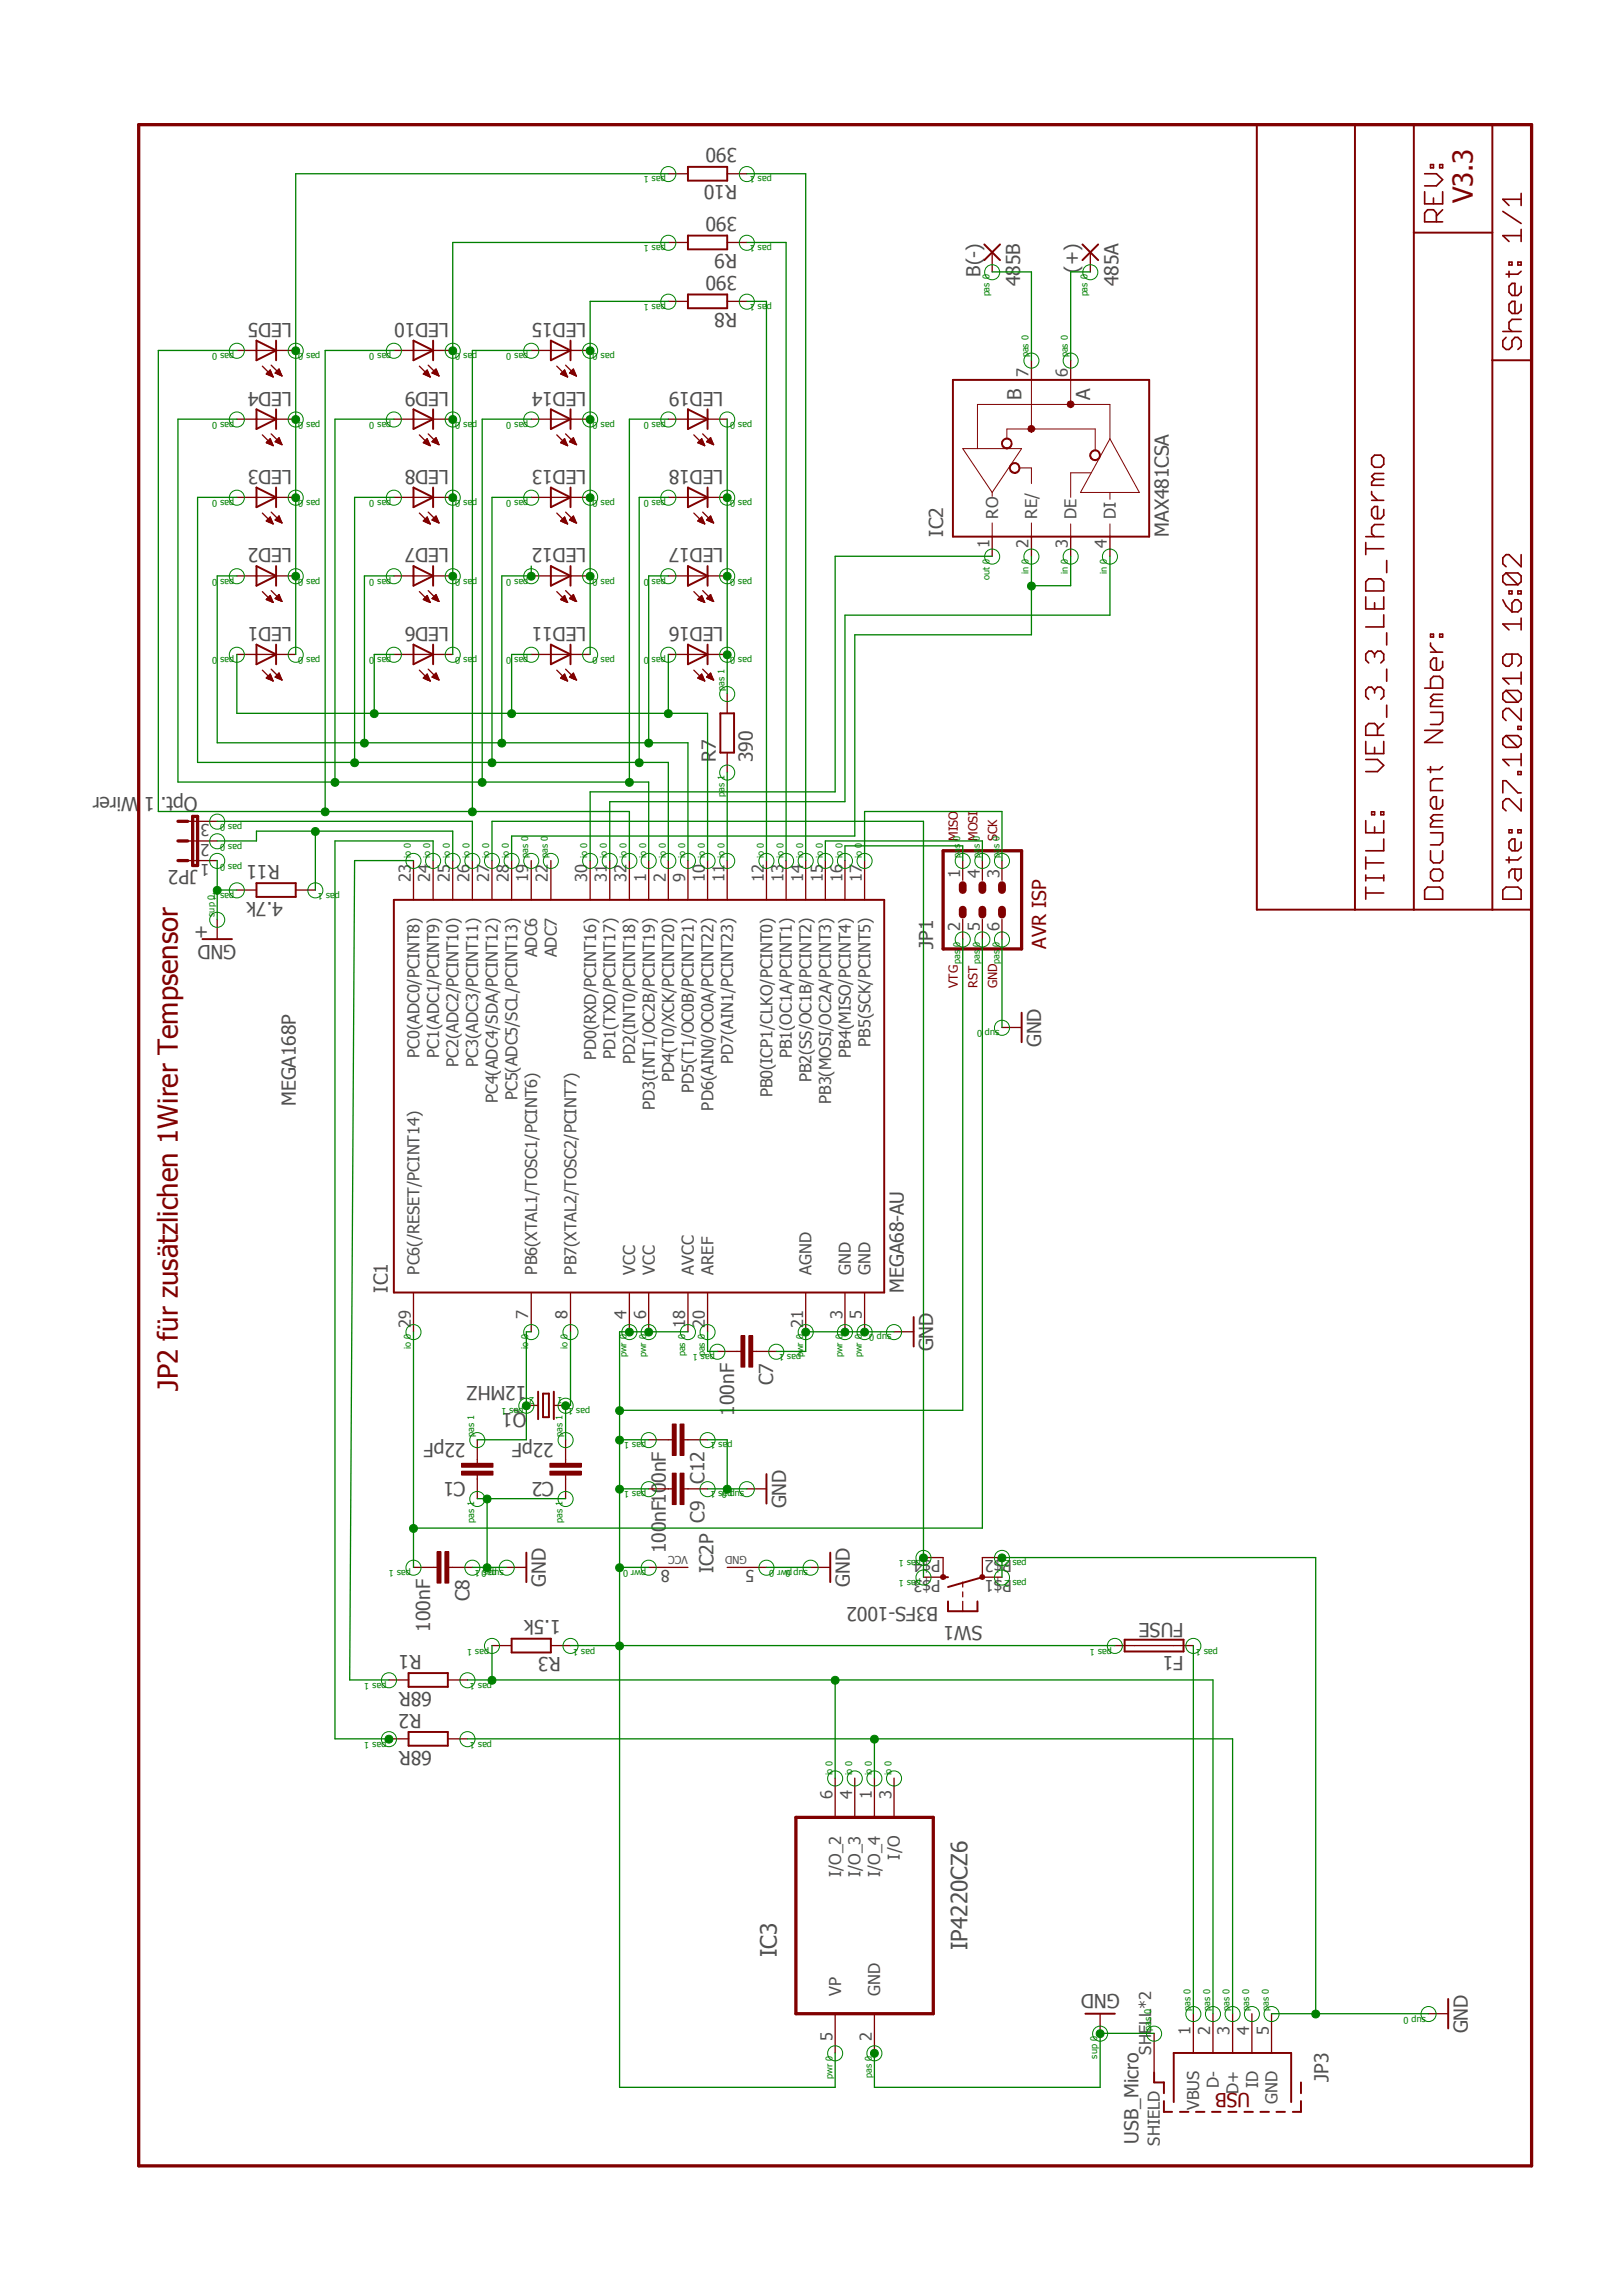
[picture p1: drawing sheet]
<svg xmlns="http://www.w3.org/2000/svg" width="210mm" height="297mm" viewBox="0 0 210 297" stroke-linecap="round" stroke-linejoin="round" font-family="sans-serif">
<defs><g id="words">
<g font-size="3.6" fill="#800000">
<text x="190.6" y="26.3" transform="rotate(-90 190.6 26.3)">V3.3</text>
<text x="23" y="179.9" transform="rotate(-90 23 179.9)">JP2 für zusätzlichen 1Wirer Tempsensor</text>
</g>
<g font-size="2.9" fill="#505050">
<text x="100.5" y="253.2" transform="rotate(-90 100.5 253.2)">IC3</text>
<text x="125.2" y="252.3" transform="rotate(-90 125.2 252.3)">IP4220CZ6</text>
</g>
<g font-size="2.5" fill="#505050">
<text x="95.4" y="19.2" transform="rotate(-180 95.4 19.2)">390</text>
<text x="95.4" y="24" transform="rotate(-180 95.4 24)">R10</text>
<text x="95.4" y="28.1" transform="rotate(-180 95.4 28.1)">390</text>
<text x="95.4" y="35.7" transform="rotate(-180 95.4 35.7)">390</text>
<text x="95.4" y="32.8" transform="rotate(-180 95.4 32.8)">R9</text>
<text x="126.9" y="35.8" transform="rotate(-90 126.9 35.8)">B(-)</text>
<text x="139.6" y="35.3" transform="rotate(-90 139.6 35.3)">(+)</text>
<text x="37.8" y="41.8" transform="rotate(-180 37.8 41.8)">LED5</text>
<text x="58.1" y="41.8" transform="rotate(-180 58.1 41.8)">LED10</text>
<text x="75.9" y="41.8" transform="rotate(-180 75.9 41.8)">LED15</text>
<text x="95.4" y="40.5" transform="rotate(-180 95.4 40.5)">R8</text>
<text x="132" y="37" transform="rotate(-90 132 37)">485B</text>
<text x="144.7" y="37" transform="rotate(-90 144.7 37)">485A</text>
<text x="37.8" y="50.7" transform="rotate(-180 37.8 50.7)">LED4</text>
<text x="58.1" y="50.7" transform="rotate(-180 58.1 50.7)">LED9</text>
<text x="75.9" y="50.7" transform="rotate(-180 75.9 50.7)">LED14</text>
<text x="93.6" y="50.7" transform="rotate(-180 93.6 50.7)">LED19</text>
<text x="132.2" y="51.7" transform="rotate(-90 132.2 51.7)">B</text>
<text x="141.1" y="51.7" transform="rotate(-90 141.1 51.7)">A</text>
<text x="37.8" y="60.8" transform="rotate(-180 37.8 60.8)">LED3</text>
<text x="58.1" y="60.8" transform="rotate(-180 58.1 60.8)">LED8</text>
<text x="75.9" y="60.8" transform="rotate(-180 75.9 60.8)">LED13</text>
<text x="93.6" y="60.8" transform="rotate(-180 93.6 60.8)">LED18</text>
<text x="37.8" y="70.9" transform="rotate(-180 37.8 70.9)">LED2</text>
<text x="58.1" y="70.9" transform="rotate(-180 58.1 70.9)">LED7</text>
<text x="75.9" y="70.9" transform="rotate(-180 75.9 70.9)">LED12</text>
<text x="93.6" y="70.9" transform="rotate(-180 93.6 70.9)">LED17</text>
<text x="122" y="69.4" transform="rotate(-90 122 69.4)">IC2</text>
<text x="151.3" y="69.4" transform="rotate(-90 151.3 69.4)">MAX481CSA</text>
<text x="37.8" y="81.1" transform="rotate(-180 37.8 81.1)">LED1</text>
<text x="58.1" y="81.1" transform="rotate(-180 58.1 81.1)">LED6</text>
<text x="75.9" y="81.1" transform="rotate(-180 75.9 81.1)">LED11</text>
<text x="93.6" y="81.1" transform="rotate(-180 93.6 81.1)">LED16</text>
<text x="92.6" y="98.6" transform="rotate(-90 92.6 98.6)">R7</text>
<text x="97.4" y="98.6" transform="rotate(-90 97.4 98.6)">390</text>
<text x="25.6" y="103.1" transform="rotate(-180 25.6 103.1)">Opt. 1 Wirer</text>
<text x="25.6" y="112.6" transform="rotate(-180 25.6 112.6)">JP2</text>
<text x="36.2" y="111.9" transform="rotate(-180 36.2 111.9)">R11</text>
<text x="36.6" y="116.7" transform="rotate(-180 36.6 116.7)">4.7k</text>
<text x="26.8" y="121.5" transform="rotate(-90 26.8 121.5)">+</text>
<text x="30.6" y="122.3" transform="rotate(-180 30.6 122.3)">GND</text>
<text x="120.8" y="122.8" transform="rotate(-90 120.8 122.8)">JP1</text>
<text x="134.7" y="135.5" transform="rotate(-90 134.7 135.5)">GND</text>
<text x="38.3" y="143.1" transform="rotate(-90 38.3 143.1)">MEGA168P</text>
<text x="50.2" y="167.2" transform="rotate(-90 50.2 167.2)">IC1</text>
<text x="117" y="167.2" transform="rotate(-90 117 167.2)">MEGA68-AU</text>
<text x="68.1" y="179.3" transform="rotate(-180 68.1 179.3)">12MHZ</text>
<text x="100.1" y="179.2" transform="rotate(-90 100.1 179.2)">C7</text>
<text x="120.8" y="174.8" transform="rotate(-90 120.8 174.8)">GND</text>
<text x="68.1" y="182.8" transform="rotate(-180 68.1 182.8)">Q1</text>
<text x="95" y="183.1" transform="rotate(-90 95 183.1)">100nF</text>
<text x="60.2" y="186.6" transform="rotate(-180 60.2 186.6)">22pF</text>
<text x="60.2" y="191.7" transform="rotate(-180 60.2 191.7)">C1</text>
<text x="71.7" y="186.6" transform="rotate(-180 71.7 186.6)">22pF</text>
<text x="71.7" y="191.7" transform="rotate(-180 71.7 191.7)">C2</text>
<text x="91.2" y="192" transform="rotate(-90 91.2 192)">C12</text>
<text x="91.2" y="197" transform="rotate(-90 91.2 197)">C9</text>
<text x="101.7" y="195.2" transform="rotate(-90 101.7 195.2)">GND</text>
<text x="86.1" y="200.9" transform="rotate(-90 86.1 200.9)">100nF100nF</text>
<text x="92.3" y="203.5" transform="rotate(-90 92.3 203.5)">IC2P</text>
<text x="60.7" y="207.1" transform="rotate(-90 60.7 207.1)">C8</text>
<text x="70.7" y="205.3" transform="rotate(-90 70.7 205.3)">GND</text>
<text x="72.6" y="209.6" transform="rotate(-180 72.6 209.6)">1.5k</text>
<text x="110" y="205.3" transform="rotate(-90 110 205.3)">GND</text>
<text x="121.4" y="207.9" transform="rotate(-180 121.4 207.9)">B3FS-1002</text>
<text x="54.5" y="214.1" transform="rotate(-180 54.5 214.1)">R1</text>
<text x="55.7" y="211.1" transform="rotate(-90 55.7 211.1)">100nF</text>
<text x="72.6" y="214.4" transform="rotate(-180 72.6 214.4)">R3</text>
<text x="127.1" y="210.4" transform="rotate(-180 127.1 210.4)">SW1</text>
<text x="153.2" y="210" transform="rotate(-180 153.2 210)">FUSE</text>
<text x="153.2" y="214.3" transform="rotate(-180 153.2 214.3)">F1</text>
<text x="54.5" y="221.7" transform="rotate(-180 54.5 221.7)">R2</text>
<text x="55.9" y="218.9" transform="rotate(-180 55.9 218.9)">68R</text>
<text x="55.9" y="226.5" transform="rotate(-180 55.9 226.5)">68R</text>
<text x="144.9" y="258" transform="rotate(-180 144.9 258)">GND</text>
<text x="189.9" y="263.1" transform="rotate(-90 189.9 263.1)">GND</text>
<text x="171.9" y="269.4" transform="rotate(-90 171.9 269.4)">JP3</text>
<text x="147.3" y="277.3" transform="rotate(-90 147.3 277.3)">USB_Micro</text>
</g>
<g font-size="2.5" fill="#800000">
<text x="135.4" y="122.8" transform="rotate(-90 135.4 122.8)">AVR ISP</text>
<text x="161.8" y="270.8" transform="rotate(-180 161.8 270.8)">USB</text>
</g>
<g font-size="2.1" fill="#505050">
<text x="133.1" y="48.8" transform="rotate(-90 133.1 48.8)">7</text>
<text x="138.2" y="48.8" transform="rotate(-90 138.2 48.8)">6</text>
<text x="128.1" y="70.9" transform="rotate(-90 128.1 70.9)">1</text>
<text x="129.2" y="67.1" transform="rotate(-90 129.2 67.1)">RO</text>
<text x="133.1" y="70.9" transform="rotate(-90 133.1 70.9)">2</text>
<text x="134.2" y="67.1" transform="rotate(-90 134.2 67.1)">RE/</text>
<text x="138.2" y="70.9" transform="rotate(-90 138.2 70.9)">3</text>
<text x="139.3" y="67.1" transform="rotate(-90 139.3 67.1)">DE</text>
<text x="143.3" y="70.9" transform="rotate(-90 143.3 70.9)">4</text>
<text x="144.4" y="67.1" transform="rotate(-90 144.4 67.1)">DI</text>
<text x="27.1" y="106.6" transform="rotate(-180 27.1 106.6)">3</text>
<text x="27.1" y="111.7" transform="rotate(-180 27.1 111.7)">1</text>
<text x="27.1" y="109.2" transform="rotate(-180 27.1 109.2)">2</text>
<text x="124.2" y="113.5" transform="rotate(-90 124.2 113.5)">1</text>
<text x="126.8" y="113.5" transform="rotate(-90 126.8 113.5)">4</text>
<text x="129.3" y="113.5" transform="rotate(-90 129.3 113.5)">3</text>
<text x="53.2" y="114.1" transform="rotate(-90 53.2 114.1)">23</text>
<text x="55.7" y="114.1" transform="rotate(-90 55.7 114.1)">24</text>
<text x="58.2" y="114.1" transform="rotate(-90 58.2 114.1)">25</text>
<text x="60.7" y="114.1" transform="rotate(-90 60.7 114.1)">26</text>
<text x="63.3" y="114.1" transform="rotate(-90 63.3 114.1)">27</text>
<text x="65.8" y="114.1" transform="rotate(-90 65.8 114.1)">28</text>
<text x="68.4" y="114.1" transform="rotate(-90 68.4 114.1)">19</text>
<text x="70.9" y="114.1" transform="rotate(-90 70.9 114.1)">22</text>
<text x="76" y="114.1" transform="rotate(-90 76 114.1)">30</text>
<text x="78.5" y="114.1" transform="rotate(-90 78.5 114.1)">31</text>
<text x="81.1" y="114.1" transform="rotate(-90 81.1 114.1)">32</text>
<text x="83.6" y="114.1" transform="rotate(-90 83.6 114.1)">1</text>
<text x="86.1" y="114.1" transform="rotate(-90 86.1 114.1)">2</text>
<text x="88.7" y="114.1" transform="rotate(-90 88.7 114.1)">9</text>
<text x="91.2" y="114.1" transform="rotate(-90 91.2 114.1)">10</text>
<text x="93.8" y="114.1" transform="rotate(-90 93.8 114.1)">11</text>
<text x="98.8" y="114.1" transform="rotate(-90 98.8 114.1)">12</text>
<text x="101.4" y="114.1" transform="rotate(-90 101.4 114.1)">13</text>
<text x="103.9" y="114.1" transform="rotate(-90 103.9 114.1)">14</text>
<text x="106.5" y="114.1" transform="rotate(-90 106.5 114.1)">15</text>
<text x="109" y="114.1" transform="rotate(-90 109 114.1)">16</text>
<text x="111.5" y="114.1" transform="rotate(-90 111.5 114.1)">17</text>
<text x="69.5" y="123.9" transform="rotate(-90 69.5 123.9)">ADC6</text>
<text x="72.1" y="123.9" transform="rotate(-90 72.1 123.9)">ADC7</text>
<text x="124.2" y="120.5" transform="rotate(-90 124.2 120.5)">2</text>
<text x="126.8" y="120.5" transform="rotate(-90 126.8 120.5)">5</text>
<text x="129.3" y="120.5" transform="rotate(-90 129.3 120.5)">6</text>
<text x="54.3" y="136.9" transform="rotate(-90 54.3 136.9)">PC0(ADC0/PCINT8)</text>
<text x="56.8" y="136.9" transform="rotate(-90 56.8 136.9)">PC1(ADC1/PCINT9)</text>
<text x="77.1" y="137.1" transform="rotate(-90 77.1 137.1)">PD0(RXD/PCINT16)</text>
<text x="79.7" y="137" transform="rotate(-90 79.7 137)">PD1(TXD/PCINT17)</text>
<text x="82.2" y="137.7" transform="rotate(-90 82.2 137.7)">PD2(INT0/PCINT18)</text>
<text x="94.9" y="137.7" transform="rotate(-90 94.9 137.7)">PD7(AIN1/PCINT23)</text>
<text x="102.5" y="136.9" transform="rotate(-90 102.5 136.9)">PB1(OC1A/PCINT1)</text>
<text x="110.1" y="136.9" transform="rotate(-90 110.1 136.9)">PB4(MISO/PCINT4)</text>
<text x="112.6" y="135.4" transform="rotate(-90 112.6 135.4)">PB5(SCK/PCINT5)</text>
<text x="59.4" y="138" transform="rotate(-90 59.4 138)">PC2(ADC2/PCINT10)</text>
<text x="61.9" y="138" transform="rotate(-90 61.9 138)">PC3(ADC3/PCINT11)</text>
<text x="64.4" y="142.7" transform="rotate(-90 64.4 142.7)">PC4(ADC4/SDA/PCINT12)</text>
<text x="67" y="142.4" transform="rotate(-90 67 142.4)">PC5(ADC5/SCL/PCINT13)</text>
<text x="84.8" y="143.6" transform="rotate(-90 84.8 143.6)">PD3(INT1/OC2B/PCINT19)</text>
<text x="87.2" y="140" transform="rotate(-90 87.2 140)">PD4(T0/XCK/PCINT20)</text>
<text x="89.8" y="141.4" transform="rotate(-90 89.8 141.4)">PD5(T1/OC0B/PCINT21)</text>
<text x="92.3" y="143.7" transform="rotate(-90 92.3 143.7)">PD6(AIN0/OC0A/PCINT22)</text>
<text x="99.9" y="142" transform="rotate(-90 99.9 142)">PB0(ICP1/CLKO/PCINT0)</text>
<text x="105" y="140" transform="rotate(-90 105 140)">PB2(SS/OC1B/PCINT2)</text>
<text x="107.6" y="142.8" transform="rotate(-90 107.6 142.8)">PB3(MOSI/OC2A/PCINT3)</text>
<text x="54.3" y="164.9" transform="rotate(-90 54.3 164.9)">PC6(/RESET/PCINT14)</text>
<text x="69.5" y="164.9" transform="rotate(-90 69.5 164.9)">PB6(XTAL1/TOSC1/PCINT6)</text>
<text x="74.6" y="164.9" transform="rotate(-90 74.6 164.9)">PB7(XTAL2/TOSC2/PCINT7)</text>
<text x="82.2" y="164.9" transform="rotate(-90 82.2 164.9)">VCC</text>
<text x="84.8" y="164.9" transform="rotate(-90 84.8 164.9)">VCC</text>
<text x="89.8" y="164.9" transform="rotate(-90 89.8 164.9)">AVCC</text>
<text x="92.3" y="164.9" transform="rotate(-90 92.3 164.9)">AREF</text>
<text x="105" y="164.9" transform="rotate(-90 105 164.9)">AGND</text>
<text x="110.1" y="164.9" transform="rotate(-90 110.1 164.9)">GND</text>
<text x="112.6" y="164.9" transform="rotate(-90 112.6 164.9)">GND</text>
<text x="53.2" y="171.8" transform="rotate(-90 53.2 171.8)">29</text>
<text x="68.4" y="170.7" transform="rotate(-90 68.4 170.7)">7</text>
<text x="73.4" y="170.7" transform="rotate(-90 73.4 170.7)">8</text>
<text x="81.1" y="170.7" transform="rotate(-90 81.1 170.7)">4</text>
<text x="83.6" y="170.7" transform="rotate(-90 83.6 170.7)">6</text>
<text x="88.7" y="171.8" transform="rotate(-90 88.7 171.8)">18</text>
<text x="91.2" y="171.8" transform="rotate(-90 91.2 171.8)">20</text>
<text x="103.9" y="171.8" transform="rotate(-90 103.9 171.8)">21</text>
<text x="109" y="170.7" transform="rotate(-90 109 170.7)">3</text>
<text x="111.5" y="170.7" transform="rotate(-90 111.5 170.7)">5</text>
<text x="86.7" y="203.1" transform="rotate(-180 86.7 203.1)">8</text>
<text x="97.6" y="203.1" transform="rotate(-180 97.6 203.1)">5</text>
<text x="121.7" y="201.8" transform="rotate(-180 121.7 201.8)">P$4</text>
<text x="130.9" y="201.8" transform="rotate(-180 130.9 201.8)">P$2</text>
<text x="121.7" y="204.4" transform="rotate(-180 121.7 204.4)">P$3</text>
<text x="130.9" y="204.4" transform="rotate(-180 130.9 204.4)">P$1</text>
<text x="107.7" y="232.8" transform="rotate(-90 107.7 232.8)">6</text>
<text x="110.3" y="232.8" transform="rotate(-90 110.3 232.8)">4</text>
<text x="112.8" y="232.8" transform="rotate(-90 112.8 232.8)">1</text>
<text x="115.4" y="232.8" transform="rotate(-90 115.4 232.8)">3</text>
<text x="108.8" y="242.9" transform="rotate(-90 108.8 242.9)">I/O_2</text>
<text x="111.4" y="242.9" transform="rotate(-90 111.4 242.9)">I/O_3</text>
<text x="113.9" y="242.9" transform="rotate(-90 113.9 242.9)">I/O_4</text>
<text x="116.5" y="240.6" transform="rotate(-90 116.5 240.6)">I/O</text>
<text x="107.7" y="264" transform="rotate(-90 107.7 264)">5</text>
<text x="108.8" y="258.2" transform="rotate(-90 108.8 258.2)">VP</text>
<text x="112.8" y="264" transform="rotate(-90 112.8 264)">2</text>
<text x="113.9" y="258.2" transform="rotate(-90 113.9 258.2)">GND</text>
<text x="154.1" y="263.3" transform="rotate(-90 154.1 263.3)">1</text>
<text x="156.6" y="263.3" transform="rotate(-90 156.6 263.3)">2</text>
<text x="159.1" y="263.3" transform="rotate(-90 159.1 263.3)">3</text>
<text x="161.7" y="263.3" transform="rotate(-90 161.7 263.3)">4</text>
<text x="164.2" y="263.3" transform="rotate(-90 164.2 263.3)">5</text>
<text x="149" y="265.8" transform="rotate(-90 149 265.8)">SHELL*2</text>
<text x="155.2" y="273" transform="rotate(-90 155.2 273)">VBUS</text>
<text x="157.7" y="270.1" transform="rotate(-90 157.7 270.1)">D-</text>
<text x="160.3" y="270.9" transform="rotate(-90 160.3 270.9)">D+</text>
<text x="162.8" y="270.2" transform="rotate(-90 162.8 270.2)">ID</text>
<text x="165.3" y="272.2" transform="rotate(-90 165.3 272.2)">GND</text>
<text x="150.1" y="277.6" transform="rotate(-90 150.1 277.6)">SHIELD</text>
</g>
<g font-size="1.6" fill="#800000">
<text x="124" y="108.8" transform="rotate(-90 124 108.8)">MISO</text>
<text x="126.5" y="108.8" transform="rotate(-90 126.5 108.8)">MOSI</text>
<text x="129" y="108.8" transform="rotate(-90 129 108.8)">SCK</text>
<text x="124" y="127.8" transform="rotate(-90 124 127.8)">VTG</text>
<text x="126.5" y="127.8" transform="rotate(-90 126.5 127.8)">RST</text>
<text x="129" y="127.8" transform="rotate(-90 129 127.8)">GND</text>
</g>
<g font-size="1.4" fill="#505050">
<text x="89" y="201.3" transform="rotate(-180 89 201.3)">VCC</text>
<text x="96.6" y="201.3" transform="rotate(-180 96.6 201.3)">GND</text>
</g>
<g font-size="1.2" fill="#008000">
<text x="86.1" y="22.8" transform="rotate(-180 86.1 22.8)">pas 1</text>
<text x="99.9" y="22.8" transform="rotate(-180 99.9 22.8)">pas 1</text>
<text x="86.1" y="31.7" transform="rotate(-180 86.1 31.7)">pas 1</text>
<text x="99.9" y="31.7" transform="rotate(-180 99.9 31.7)">pas 1</text>
<text x="86.1" y="39.3" transform="rotate(-180 86.1 39.3)">pas 1</text>
<text x="99.9" y="39.3" transform="rotate(-180 99.9 39.3)">pas 1</text>
<text x="128.1" y="38.4" transform="rotate(-90 128.1 38.4)">pas 0</text>
<text x="140.7" y="38.4" transform="rotate(-90 140.7 38.4)">pas 0</text>
<text x="30.3" y="45.7" transform="rotate(-180 30.3 45.7)">pas 0</text>
<text x="41.4" y="45.7" transform="rotate(-180 41.4 45.7)">pas 0</text>
<text x="50.6" y="45.7" transform="rotate(-180 50.6 45.7)">pas 0</text>
<text x="61.8" y="45.7" transform="rotate(-180 61.8 45.7)">pas 0</text>
<text x="68.4" y="45.7" transform="rotate(-180 68.4 45.7)">pas 0</text>
<text x="79.5" y="45.7" transform="rotate(-180 79.5 45.7)">pas 0</text>
<text x="133.1" y="46.2" transform="rotate(-90 133.1 46.2)">pas 0</text>
<text x="138.2" y="46.2" transform="rotate(-90 138.2 46.2)">pas 0</text>
<text x="30.3" y="54.6" transform="rotate(-180 30.3 54.6)">pas 0</text>
<text x="41.4" y="54.6" transform="rotate(-180 41.4 54.6)">pas 0</text>
<text x="50.6" y="54.6" transform="rotate(-180 50.6 54.6)">pas 0</text>
<text x="61.8" y="54.6" transform="rotate(-180 61.8 54.6)">pas 0</text>
<text x="68.4" y="54.6" transform="rotate(-180 68.4 54.6)">pas 0</text>
<text x="79.5" y="54.6" transform="rotate(-180 79.5 54.6)">pas 0</text>
<text x="86.1" y="54.6" transform="rotate(-180 86.1 54.6)">pas 0</text>
<text x="97.3" y="54.6" transform="rotate(-180 97.3 54.6)">pas 0</text>
<text x="30.3" y="64.7" transform="rotate(-180 30.3 64.7)">pas 0</text>
<text x="41.4" y="64.7" transform="rotate(-180 41.4 64.7)">pas 0</text>
<text x="50.6" y="64.7" transform="rotate(-180 50.6 64.7)">pas 0</text>
<text x="61.8" y="64.7" transform="rotate(-180 61.8 64.7)">pas 0</text>
<text x="68.4" y="64.7" transform="rotate(-180 68.4 64.7)">pas 0</text>
<text x="79.5" y="64.7" transform="rotate(-180 79.5 64.7)">pas 0</text>
<text x="86.1" y="64.7" transform="rotate(-180 86.1 64.7)">pas 0</text>
<text x="97.3" y="64.7" transform="rotate(-180 97.3 64.7)">pas 0</text>
<text x="30.3" y="74.9" transform="rotate(-180 30.3 74.9)">pas 0</text>
<text x="41.4" y="74.9" transform="rotate(-180 41.4 74.9)">pas 0</text>
<text x="50.6" y="74.9" transform="rotate(-180 50.6 74.9)">pas 0</text>
<text x="61.8" y="74.9" transform="rotate(-180 61.8 74.9)">pas 0</text>
<text x="68.4" y="74.9" transform="rotate(-180 68.4 74.9)">pas 0</text>
<text x="79.5" y="74.9" transform="rotate(-180 79.5 74.9)">pas 0</text>
<text x="86.1" y="74.9" transform="rotate(-180 86.1 74.9)">pas 0</text>
<text x="97.3" y="74.9" transform="rotate(-180 97.3 74.9)">pas 0</text>
<text x="128.1" y="75.1" transform="rotate(-90 128.1 75.1)">out 0</text>
<text x="133.1" y="74.3" transform="rotate(-90 133.1 74.3)">in 0</text>
<text x="138.2" y="74.3" transform="rotate(-90 138.2 74.3)">in 0</text>
<text x="143.3" y="74.3" transform="rotate(-90 143.3 74.3)">in 0</text>
<text x="30.3" y="85" transform="rotate(-180 30.3 85)">pas 0</text>
<text x="41.4" y="85" transform="rotate(-180 41.4 85)">pas 0</text>
<text x="50.6" y="85" transform="rotate(-180 50.6 85)">pas 0</text>
<text x="61.8" y="85" transform="rotate(-180 61.8 85)">pas 0</text>
<text x="68.4" y="85" transform="rotate(-180 68.4 85)">pas 0</text>
<text x="79.5" y="85" transform="rotate(-180 79.5 85)">pas 0</text>
<text x="86.1" y="85" transform="rotate(-180 86.1 85)">pas 0</text>
<text x="93.8" y="89.4" transform="rotate(-90 93.8 89.4)">pas 1</text>
<text x="97.3" y="85" transform="rotate(-180 97.3 85)">pas 0</text>
<text x="31.3" y="106.6" transform="rotate(-180 31.3 106.6)">pas 0</text>
<text x="93.8" y="103.1" transform="rotate(-90 93.8 103.1)">pas 1</text>
<text x="31.3" y="111.7" transform="rotate(-180 31.3 111.7)">pas 0</text>
<text x="31.3" y="109.2" transform="rotate(-180 31.3 109.2)">pas 0</text>
<text x="53.2" y="111" transform="rotate(-90 53.2 111)">io 0</text>
<text x="55.7" y="111" transform="rotate(-90 55.7 111)">io 0</text>
<text x="58.2" y="111" transform="rotate(-90 58.2 111)">io 0</text>
<text x="60.7" y="111" transform="rotate(-90 60.7 111)">io 0</text>
<text x="63.3" y="111" transform="rotate(-90 63.3 111)">io 0</text>
<text x="65.8" y="111" transform="rotate(-90 65.8 111)">io 0</text>
<text x="68.4" y="111" transform="rotate(-90 68.4 111)">pas 0</text>
<text x="70.9" y="111" transform="rotate(-90 70.9 111)">pas 0</text>
<text x="76" y="111" transform="rotate(-90 76 111)">io 0</text>
<text x="78.5" y="111" transform="rotate(-90 78.5 111)">io 0</text>
<text x="81.1" y="111" transform="rotate(-90 81.1 111)">io 0</text>
<text x="83.6" y="111" transform="rotate(-90 83.6 111)">io 0</text>
<text x="86.1" y="111" transform="rotate(-90 86.1 111)">io 0</text>
<text x="88.7" y="111" transform="rotate(-90 88.7 111)">io 0</text>
<text x="91.2" y="111" transform="rotate(-90 91.2 111)">io 0</text>
<text x="93.8" y="111" transform="rotate(-90 93.8 111)">io 0</text>
<text x="98.8" y="111" transform="rotate(-90 98.8 111)">io 0</text>
<text x="101.4" y="111" transform="rotate(-90 101.4 111)">io 0</text>
<text x="103.9" y="111" transform="rotate(-90 103.9 111)">io 0</text>
<text x="106.5" y="111" transform="rotate(-90 106.5 111)">io 0</text>
<text x="109" y="111" transform="rotate(-90 109 111)">io 0</text>
<text x="111.5" y="111" transform="rotate(-90 111.5 111)">io 0</text>
<text x="124.2" y="111" transform="rotate(-90 124.2 111)">pas 0</text>
<text x="126.8" y="111" transform="rotate(-90 126.8 111)">pas 0</text>
<text x="129.3" y="111" transform="rotate(-90 129.3 111)">pas 0</text>
<text x="27.8" y="118.6" transform="rotate(-90 27.8 118.6)">sup 0</text>
<text x="30.3" y="115.5" transform="rotate(-180 30.3 115.5)">pas 1</text>
<text x="44" y="115.5" transform="rotate(-180 44 115.5)">pas 1</text>
<text x="124.2" y="124.7" transform="rotate(-90 124.2 124.7)">pas 0</text>
<text x="126.8" y="124.7" transform="rotate(-90 126.8 124.7)">pas 0</text>
<text x="129.3" y="124.7" transform="rotate(-90 129.3 124.7)">pas 0</text>
<text x="129.3" y="133.3" transform="rotate(-180 129.3 133.3)">sup 0</text>
<text x="115.4" y="172.6" transform="rotate(-180 115.4 172.6)">sup 0</text>
<text x="53.2" y="174.5" transform="rotate(-90 53.2 174.5)">io 0</text>
<text x="68.4" y="174.5" transform="rotate(-90 68.4 174.5)">io 0</text>
<text x="73.4" y="174.5" transform="rotate(-90 73.4 174.5)">io 0</text>
<text x="81.1" y="175.6" transform="rotate(-90 81.1 175.6)">pwr 0</text>
<text x="83.6" y="175.6" transform="rotate(-90 83.6 175.6)">pwr 0</text>
<text x="88.7" y="175.5" transform="rotate(-90 88.7 175.5)">pas 0</text>
<text x="91.2" y="175.5" transform="rotate(-90 91.2 175.5)">pas 0</text>
<text x="92.5" y="175.2" transform="rotate(-180 92.5 175.2)">pas 1</text>
<text x="103.7" y="175.2" transform="rotate(-180 103.7 175.2)">pas 1</text>
<text x="103.9" y="175.6" transform="rotate(-90 103.9 175.6)">pwr 0</text>
<text x="109" y="175.6" transform="rotate(-90 109 175.6)">pwr 0</text>
<text x="111.5" y="175.6" transform="rotate(-90 111.5 175.6)">pwr 0</text>
<text x="61.4" y="185.9" transform="rotate(-90 61.4 185.9)">pas 1</text>
<text x="67.7" y="182.2" transform="rotate(-180 67.7 182.2)">pas 1</text>
<text x="69.1" y="180.7" transform="rotate(-180 69.1 180.7)">2</text>
<text x="72.8" y="185.9" transform="rotate(-90 72.8 185.9)">pas 1</text>
<text x="72.8" y="180.7" transform="rotate(-180 72.8 180.7)">1</text>
<text x="76.4" y="182.2" transform="rotate(-180 76.4 182.2)">pas 1</text>
<text x="83.6" y="186.6" transform="rotate(-180 83.6 186.6)">pas 1</text>
<text x="94.8" y="186.6" transform="rotate(-180 94.8 186.6)">pas 1</text>
<text x="61.4" y="197.1" transform="rotate(-90 61.4 197.1)">pas 1</text>
<text x="72.8" y="197.1" transform="rotate(-90 72.8 197.1)">pas 1</text>
<text x="83.6" y="193" transform="rotate(-180 83.6 193)">pas 1</text>
<text x="94.8" y="193" transform="rotate(-180 94.8 193)">pas 1</text>
<text x="96.3" y="193" transform="rotate(-180 96.3 193)">sup 0</text>
<text x="53.2" y="203.1" transform="rotate(-180 53.2 203.1)">pas 1</text>
<text x="64.3" y="203.1" transform="rotate(-180 64.3 203.1)">pas 1</text>
<text x="65.2" y="203.1" transform="rotate(-180 65.2 203.1)">sup 0</text>
<text x="83.6" y="203.1" transform="rotate(-180 83.6 203.1)">pwr 0</text>
<text x="102.5" y="203.1" transform="rotate(-180 102.5 203.1)">pwr 0</text>
<text x="104.6" y="203.1" transform="rotate(-180 104.6 203.1)">sup 0</text>
<text x="119.2" y="201.8" transform="rotate(-180 119.2 201.8)">pas 1</text>
<text x="132.8" y="201.8" transform="rotate(-180 132.8 201.8)">pas 2</text>
<text x="119.2" y="204.4" transform="rotate(-180 119.2 204.4)">pas 1</text>
<text x="132.8" y="204.4" transform="rotate(-180 132.8 204.4)">pas 2</text>
<text x="63.3" y="213.3" transform="rotate(-180 63.3 213.3)">pas 1</text>
<text x="77" y="213.3" transform="rotate(-180 77 213.3)">pas 1</text>
<text x="143.9" y="213.3" transform="rotate(-180 143.9 213.3)">pas 1</text>
<text x="157.6" y="213.3" transform="rotate(-180 157.6 213.3)">pas 1</text>
<text x="50" y="217.7" transform="rotate(-180 50 217.7)">pas 1</text>
<text x="63.7" y="217.7" transform="rotate(-180 63.7 217.7)">pas 1</text>
<text x="50" y="225.3" transform="rotate(-180 50 225.3)">pas 1</text>
<text x="63.7" y="225.3" transform="rotate(-180 63.7 225.3)">pas 1</text>
<text x="107.7" y="229.7" transform="rotate(-90 107.7 229.7)">io 0</text>
<text x="110.3" y="229.7" transform="rotate(-90 110.3 229.7)">io 0</text>
<text x="112.8" y="229.7" transform="rotate(-90 112.8 229.7)">io 0</text>
<text x="115.4" y="229.7" transform="rotate(-90 115.4 229.7)">io 0</text>
<text x="149" y="262.7" transform="rotate(-90 149 262.7)">pas 0</text>
<text x="154.1" y="260.2" transform="rotate(-90 154.1 260.2)">pas 0</text>
<text x="156.6" y="260.2" transform="rotate(-90 156.6 260.2)">pas 0</text>
<text x="159.1" y="260.2" transform="rotate(-90 159.1 260.2)">pas 0</text>
<text x="161.7" y="260.2" transform="rotate(-90 161.7 260.2)">pas 0</text>
<text x="164.2" y="260.2" transform="rotate(-90 164.2 260.2)">pas 0</text>
<text x="184.5" y="260.9" transform="rotate(-180 184.5 260.9)">sup 0</text>
<text x="107.7" y="268.9" transform="rotate(-90 107.7 268.9)">pwr 0</text>
<text x="112.8" y="268.8" transform="rotate(-90 112.8 268.8)">pas 0</text>
<text x="142" y="266.3" transform="rotate(-90 142 266.3)">sup 0</text>
</g>
</g></defs>
<path d="M11.1 15.9l187.7 264.9M198.8 15.9l-187.7 264.9" fill="none" stroke="#fff" stroke-width=".13"/>
<path d="M123.3 49.1h25.4v20.3h-25.4zM51 116.4h63.4v50.8h-63.4z" fill="none" stroke="#800000" stroke-width=".25"/>
<g fill="none" stroke="#800000" stroke-width=".17">
<path d="M53.5 111.3v5.1M56 111.3v5.1M58.6 111.3v5.1M61.1 111.3v5.1M63.7 111.3v5.1M66.2 111.3v5.1M68.7 111.3v5.1M71.3 111.3v5.1M76.4 111.3v5.1M78.9 111.3v5.1M81.4 111.3v5.1M83.9 111.3v5.1"/>
<path d="M86.5 111.3v5.1M89 111.3v5.1M91.6 111.3v5.1M94.1 111.3v5.1M99.2 111.3v5.1M101.7 111.3v5.1M104.3 111.3v5.1M106.8 111.3v5.1M109.3 111.3v5.1M111.9 111.3v5.1M53.5 167.2v5.1M68.7 167.2v5.1"/>
<path d="M73.8 167.2v5.1M81.4 167.2v5.1M83.9 167.2v5.1M89 167.2v5.1M91.6 167.2v5.1M104.3 167.2v5.1M109.3 167.2v5.1M111.9 167.2v5.1"/>
</g>
<g fill="none" stroke="#800000" stroke-width=".13">
<path d="M124.6 58h7.6l-3.8 5.7zM130.3 56.8v-1.3h11.4v2.8M133.5 49.1v6.4M138.6 49.1v3.2M143.6 56.8l3.8 6.9h-7.6zM143.6 56.8v-4.5h-17.1v5.7M128.4 63.7v.5M128.4 67.6v1.8M132 60.5h1.5v2.1M133.5 67.6v1.8M138.6 67.8v1.6M141.2 61.2h-2.6v3.1"/>
<path d="M143.6 63.7v.9M143.6 67.8v1.6"/>
</g>
<path d="M130.9 60a.7 .7 0 0 1 1 .3 .7 .7 0 0 1-.6 1v-.2a.58 .58 0 0 1-.6-.7 .58 .58 0 0 1 .9-.3 .58 .58 0 0 1 0 .9l-.3 .1v.2a.69 .69 0 0 1-.7-.5 .69 .69 0 0 1 .3-.8z" fill-rule="evenodd" fill="#800000"/>
<path d="M130.9 60a.7 .7 0 0 1 1 .3 .7 .7 0 0 1-.6 1v-.2a.58 .58 0 0 1-.6-.7 .58 .58 0 0 1 .9-.3 .58 .58 0 0 1 0 .9l-.3 .1v.2a.69 .69 0 0 1-.7-.5 .69 .69 0 0 1 .3-.8z" fill="none" stroke="#800000" stroke-width=".13"/>
<path d="M129.8 56.9a.7 .7 0 0 1 1.1 .2 .7 .7 0 0 1-.6 1v-.1a.58 .58 0 0 1-.6-.8 .58 .58 0 0 1 .9-.3 .58 .58 0 0 1 0 1l-.3 .1v.1a.69 .69 0 0 1-.7-.5 .69 .69 0 0 1 .2-.7z" fill-rule="evenodd" fill="#800000"/>
<path d="M129.8 56.9a.7 .7 0 0 1 1.1 .2 .7 .7 0 0 1-.6 1v-.1a.58 .58 0 0 1-.6-.8 .58 .58 0 0 1 .9-.3 .58 .58 0 0 1 0 1l-.3 .1v.1a.69 .69 0 0 1-.7-.5 .69 .69 0 0 1 .2-.7z" fill="none" stroke="#800000" stroke-width=".13"/>
<path d="M141.3 58.4a.7 .7 0 0 1 1.1 .3 .7 .7 0 0 1-.7 .9v-.1a.58 .58 0 0 1-.6-.8 .58 .58 0 0 1 .9-.3 .58 .58 0 0 1 0 1l-.3 .1v.1a.69 .69 0 0 1-.6-.4 .69 .69 0 0 1 .2-.8z" fill-rule="evenodd" fill="#800000"/>
<path d="M141.3 58.4a.7 .7 0 0 1 1.1 .3 .7 .7 0 0 1-.7 .9v-.1a.58 .58 0 0 1-.6-.8 .58 .58 0 0 1 .9-.3 .58 .58 0 0 1 0 1l-.3 .1v.1a.69 .69 0 0 1-.6-.4 .69 .69 0 0 1 .2-.8z" fill="none" stroke="#800000" stroke-width=".13"/>
<path d="M133.1 55.2l.4-.2 .3 .2 .1 .3-.1 .3-.3 .1v-.5v.5l-.4-.1-.1-.3z" fill-rule="evenodd" fill="#800000"/>
<path d="M133.1 55.2l.4-.2 .3 .2 .1 .3-.1 .3-.3 .1v-.5v.5l-.4-.1-.1-.3z" fill="none" stroke="#800000" stroke-width=".13"/>
<path d="M138.2 52l.4-.1 .3 .1 .1 .3-.1 .3-.3 .1v-.5v.5l-.4-.1-.1-.3z" fill-rule="evenodd" fill="#800000"/>
<path d="M138.2 52l.4-.1 .3 .1 .1 .3-.1 .3-.3 .1v-.5v.5l-.4-.1-.1-.3z" fill="none" stroke="#800000" stroke-width=".13"/>
<g fill="none" stroke="#800000" stroke-width=".17">
<path d="M30.6 54.2h7.7M34 56.3l1.3 1.4M34.5 57.2v.1M34.6 57.1v.2M34.7 57v.4M34.8 56.9v.5M34.9 56.9v.5M35 56.8v.7M35 56.8l-.5 .5 .8 .4M35 56.8l.3 .9M35.1 56.9v.6M35.1 56.1l1.4 1.4"/>
<path d="M35.1 57.1v.4M35.2 57.3v.3M35.3 57.5v.1M35.7 57.1h.1M35.8 57v.2M35.9 56.9v.3M35.9 56.8v.5M36 56.7v.6M36.1 56.6v.8M36.1 56.6l-.5 .5 .9 .4M36.1 56.6l.4 .9M36.2 56.8v.6"/>
<path d="M36.3 57v.4M36.4 57.2v.2M36.4 57.4v.1M51 54.2h7.6M54.3 56.3l1.4 1.4M54.9 57.2v.1M54.9 57.1v.2M55 57v.4M55.1 56.9v.5M55.2 56.8v.6M55.3 56.8v.7M55.3 56.8l-.5 .5 .9 .4"/>
<path d="M55.3 56.8l.4 .9M55.4 57v.5M55.4 56.1l1.4 1.4M55.5 57.2v.4M55.6 57.4v.2M55.7 57.6h.1M55.9 57.1l.9 .4M55.9 57.1l.5-.5 .4 .9M55.9 57.1h.1M56 57v.1M56.1 56.9v.3M56.2 56.9v.3"/>
<path d="M56.3 56.8v.5M56.3 56.7v.6M56.5 56.7v.7M56.6 56.9v.5M56.6 57.1v.3M56.7 57.3v.2M68.7 54.2h7.7M72.1 56.3l1.3 1.4M72.6 57.2v.1M72.7 57.1v.2M72.8 57v.4M72.9 56.9v.5"/>
<path d="M73 56.8v.6M73.1 56.8v.7M73.1 56.8l-.5 .5 .8 .4M73.1 56.8l.3 .9M73.2 57v.5M73.2 56.1l1.4 1.4M73.2 57.2v.4M73.3 57.4v.2M73.4 57.6h.1M73.7 57.1l.5-.5 .4 .9zM73.8 57v.1M73.9 56.9v.3"/>
<path d="M74 56.9v.3M74 56.8v.5M74.1 56.7v.6M74.2 56.7v.7M74.3 56.9v.5M74.4 57.1v.3M74.5 57.3v.2M74.6 57.5h.1M86.5 54.2h7.6M89.8 56.3l1.4 1.4M90.4 57.2v.1M90.5 57.1v.2"/>
<path d="M90.6 57v.4M90.6 56.9v.5M90.7 56.9v.5M90.8 56.8v.7M90.8 56.8l-.5 .5 .9 .4M90.8 56.8l.4 .9M90.9 57v.5M90.9 56.1l1.4 1.4M91 57.2v.3M91.1 57.4v.2M91.2 57.6h.1M91.5 57.1h.1"/>
<path d="M91.6 57v.2M91.7 56.9v.3M91.8 56.8v.5M91.9 56.7v.6M91.9 56.6l.4 .9-.9-.4zM92 56.6v.8M92.1 56.9v.5M92.2 57.1v.3M92.2 57.3v.2M92.3 57.5h.1M133.5 46.6v2.5M138.6 46.6v2.5"/>
<path d="M30.6 74.5h7.7M30.6 64.3h7.7M34 76.5l1.3 1.4M34 66.4l1.3 1.4M34.5 77.6l.5-.6 .3 .9zM34.5 67.4l.5-.5 .3 .9zM34.5 67.4h.1M34.5 77.5v.1M34.6 67.3v.2M34.6 77.4v.2M34.7 67.2v.3M34.7 77.3v.4"/>
<path d="M34.8 67.1v.5M34.8 77.3v.4M34.9 67v.6M34.9 77.2v.5M35 66.9v.7M35 77.1v.7M35.1 67.1v.5M35.1 77.3v.5M35.1 76.4l1.4 1.4M35.1 66.3l1.4 1.3M35.1 67.3v.4M35.1 77.4v.5"/>
<path d="M35.2 67.5v.2M35.2 77.6v.3M35.3 67.7v.1M35.3 77.9h.1M35.7 67.2v.1M35.7 77.4v.1M35.8 67.1v.3M35.8 77.3v.2M35.9 67.1v.3M35.9 77.2v.4M35.9 67v.4M35.9 77.1v.5"/>
<path d="M36 66.9v.6M36 77v.6M36.1 66.8v.7M36.1 76.9v.8M36.1 76.9l-.5 .5 .9 .4M36.1 76.9l.4 .9M36.1 66.8l-.5 .5 .9 .3M36.1 66.8l.4 .8M36.2 67v.5M36.2 77.1v.6M36.3 67.2v.4M36.3 77.3v.4"/>
<path d="M36.4 67.4v.2M36.4 77.6v.2M36.4 67.6h.1M36.4 77.8h.1M51 74.5h7.6M51 64.3h7.6M54.3 76.5l1.4 1.4M54.3 66.4l1.4 1.4M54.8 67.4l.5-.5 .4 .9zM54.8 77.6l.5-.6 .4 .9zM54.9 67.4h.1M54.9 77.5v.1"/>
<path d="M54.9 67.2v.3M54.9 77.4v.2M55 67.1v.4M55 77.3v.4M55.1 67.1v.5M55.1 77.2v.5M55.2 67v.6M55.2 77.1v.7M55.3 66.9v.7M55.3 77.1v.7M55.4 67.1v.6M55.4 77.3v.6"/>
<path d="M55.4 76.4l1.4 1.4M55.4 66.3l1.4 1.3M55.5 67.4v.3M55.5 77.5v.4M55.6 67.6v.1M55.6 77.7v.2M55.7 77.9h.1M55.7 67.8h.1M55.9 67.3l.5-.5 .4 .8M55.9 77.4l.9 .4M55.9 77.4l.5-.5 .4 .9M55.9 77.4h.1"/>
<path d="M55.9 67.3l.9 .3M55.9 67.3h.1M56 67.2v.1M56 77.3v.2M56.1 67.1v.3M56.1 77.3v.2M56.2 67v.4M56.2 77.2v.4M56.3 66.9v.5M56.3 77.1v.5M56.3 66.8v.7M56.3 77v.6"/>
<path d="M56.5 66.8v.7M56.5 77v.7M56.6 67.1v.5M56.6 77.2v.5M56.6 67.3v.3M56.6 77.4v.4M56.7 67.5v.1M56.7 77.6v.2M68.7 74.5h7.7M68.7 64.3h7.7M72.1 76.5l1.3 1.4M72.1 66.4l1.3 1.4"/>
<path d="M72.6 77.6l.5-.6 .3 .9zM72.6 67.4l.5-.5 .3 .9zM72.6 67.4h.1M72.6 77.5v.1M72.7 67.3v.2M72.7 77.4v.2M72.8 67.2v.3M72.8 77.3v.4M72.9 67.1v.5M72.9 77.2v.5M73 67v.6M73 77.1v.7"/>
<path d="M73.1 66.9v.7M73.1 77.1v.7M73.2 67.1v.6M73.2 77.3v.6M73.2 76.4l1.4 1.4M73.2 66.3l1.4 1.3M73.2 67.4v.3M73.2 77.5v.4M73.3 67.6v.1M73.3 77.7v.2M73.4 77.9h.1M73.4 67.8h.1"/>
<path d="M73.7 77.4l.5-.5 .4 .9zM73.7 67.3l.5-.5 .4 .8zM73.8 67.2v.1M73.8 77.3v.2M73.9 67.1v.3M73.9 77.3v.2M74 67v.4M74 77.2v.4M74 66.9v.5M74 77.1v.5M74.1 66.8v.7M74.1 77v.6"/>
<path d="M74.2 66.8v.7M74.2 77v.7M74.3 67.1v.5M74.3 77.2v.5M74.4 67.2v.4M74.4 77.4v.4M74.5 67.4v.2M74.5 77.6v.2M74.6 77.8h.1M74.6 67.6h.1M86.5 74.5h7.6M86.5 64.3h7.6"/>
<path d="M89.8 76.5l1.4 1.4M89.8 66.4l1.4 1.4M90.3 77.6l.5-.6 .4 .9zM90.3 67.4l.5-.5 .4 .9zM90.4 67.4h.1M90.4 77.5v.1M90.5 67.3v.2M90.5 77.4v.2M90.6 67.2v.3M90.6 77.3v.4M90.6 67.1v.5M90.6 77.2v.5"/>
<path d="M90.7 67v.6M90.7 77.1v.7M90.8 66.9v.7M90.8 77.1v.7M90.9 67.1v.6M90.9 77.3v.5M90.9 76.4l1.4 1.4M90.9 66.3l1.4 1.3M91 67.3v.4M91 77.5v.4M91.1 67.5v.2M91.1 77.7v.2"/>
<path d="M91.2 67.7v.1M91.2 77.9h.1M91.4 77.4l.5-.5 .4 .9zM91.4 67.3l.5-.5 .4 .8zM91.5 67.2v.1M91.5 77.4v.1M91.6 67.1v.3M91.6 77.3v.2M91.7 67v.4M91.7 77.2v.4M91.8 66.9v.5M91.8 77.1v.5"/>
<path d="M91.9 66.8v.7M91.9 77v.6M92 66.8v.7M92 77v.7M92.1 67v.6M92.1 77.2v.5M92.2 67.2v.4M92.2 77.4v.3M92.2 67.4v.2M92.2 77.6v.2M92.3 77.8h.1M92.3 67.6h.1"/>
<path d="M128.4 69.4v2.6M133.5 69.4v2.6M138.6 69.4v2.6M143.6 69.4v2.6M30.6 84.7h7.7M34 86.7l1.3 1.4M34.5 87.7l.5-.5 .3 .9zM34.5 87.7v.1M34.6 87.6v.2M34.7 87.5v.3M34.8 87.4v.5M34.9 87.3v.6"/>
<path d="M35 87.2v.7M35.1 87.4v.6M35.1 86.6l1.4 1.4M35.1 87.6v.4M35.2 87.8v.3M35.3 88v.1M35.7 87.5v.1M35.8 87.5v.2M35.9 87.4v.3M35.9 87.3v.5M36 87.2v.6M36.1 87.1l-.5 .5 .9 .4"/>
<path d="M36.1 87.1l.4 .9M36.1 87.1v.7M36.2 87.3v.5M36.3 87.5v.4M36.4 87.7v.2M36.4 87.9v.1M51 84.7h7.6M54.3 86.7l1.4 1.4M54.8 87.7l.5-.5 .4 .9zM54.9 87.6v.2M54.9 87.5v.3M55 87.5v.3"/>
<path d="M55.1 87.4v.5M55.2 87.3v.6M55.3 87.2v.8M55.4 87.5v.5M55.4 86.6l1.4 1.4M55.5 87.7v.3M55.6 87.9v.2M55.7 88.1h.1M55.9 87.6l.9 .4M55.9 87.6l.5-.5 .4 .9M55.9 87.6h.1M56 87.5v.1"/>
<path d="M56.1 87.4v.3M56.2 87.3v.4M56.3 87.2v.6M56.5 87.2v.6M56.6 87.4v.5M56.6 87.6v.3M56.7 87.8v.1M68.7 84.7h7.7M72.1 86.7l1.3 1.4M72.6 87.7l.5-.5 .3 .9zM72.6 87.7v.1M72.7 87.5v.3"/>
<path d="M72.8 87.5v.3M72.9 87.4v.5M73 87.3v.6M73.1 87.2v.8M73.2 87.5v.5M73.2 86.6l1.4 1.4M73.2 87.7v.3M73.3 87.9v.2M73.4 88.1h.1M73.7 87.6l.5-.5 .4 .9zM73.8 87.5v.1M73.9 87.4v.3"/>
<path d="M74 87.3v.4M74 87.2v.6M74.1 87.2v.6M74.2 87.2v.6M74.3 87.3v.6M74.4 87.5v.4M74.5 87.8v.1M74.6 88h.1M86.5 84.7h7.6M89.8 86.7l1.4 1.4M90.3 87.7l.5-.5 .4 .9zM90.4 87.7v.1"/>
<path d="M90.5 87.6v.2M90.6 87.5v.3M90.6 87.4v.5M90.7 87.3v.6M90.8 87.2v.7M90.9 86.6l1.4 1.4M90.9 87.4v.6M91 87.6v.4M91.1 87.8v.3M91.2 88.1h.1M91.4 87.6l.5-.5 .4 .9zM91.5 87.5v.1"/>
<path d="M91.6 87.4v.3M91.7 87.3v.4M91.8 87.2v.6M91.9 87.2v.6M92 87.1v.7M92.1 87.3v.6M92.2 87.5v.4M92.2 87.8v.1M92.3 88h.1M124.6 111.3v2.6M124.6 119v2.5M127.1 111.3v2.6"/>
<path d="M127.1 119v2.5M129.7 111.3v2.6M129.7 119v2.5M129.7 132.9h2.5M95.4 174.8h.5M97.4 174.8h.5M115.7 172.3h2.5M50.3 217.3h2.6M58 217.3h2.5M83.9 202.8h5.1M94.1 202.8h5.1M104.9 202.8h2.5"/>
<path d="M50.3 225h2.6M58 225h2.5M142.4 260.5v2.6"/>
</g>
<g fill="none" stroke="#800000" stroke-width=".25">
<path d="M162.6 16.1h35.6v101.6h-35.6zM175.3 16.1v101.6M183 16.1v101.6M193.1 16.1v101.6M183 30.1h10.1M33.2 53l2.5 1.2-2.5 1.3zM35.7 53v2.5M53.5 53l2.5 1.2-2.5 1.3zM56 53v2.5M71.3 53l2.5 1.2-2.5 1.3zM73.8 53v2.5M89 53l2.6 1.2-2.6 1.3z"/>
<path d="M91.6 53v2.5M193.1 46.6h5.1M33.2 63.1l2.5 1.2-2.5 1.3zM33.2 73.2l2.5 1.3-2.5 1.3zM35.7 63.1v2.5M35.7 73.2v2.6M53.5 73.2l2.5 1.3-2.5 1.3zM53.5 63.1l2.5 1.2-2.5 1.3zM56 63.1v2.5M56 73.2v2.6M71.3 63.1l2.5 1.2-2.5 1.3zM71.3 73.2l2.5 1.3-2.5 1.3z"/>
<path d="M73.8 63.1v2.5M73.8 73.2v2.6M89 63.1l2.6 1.2-2.6 1.3zM89 73.2l2.6 1.3-2.6 1.3zM91.6 63.1v2.5M91.6 73.2v2.6M33.2 83.4l2.5 1.3-2.5 1.2zM35.7 83.4v2.5M53.5 83.4l2.5 1.3-2.5 1.2zM56 83.4v2.5M71.3 83.4l2.5 1.3-2.5 1.2zM73.8 83.4v2.5"/>
<path d="M89 83.4l2.6 1.3-2.6 1.2zM91.6 83.4v2.5M132.2 131v3.8M118.2 170.4v3.8M52.9 216.4h5.1v1.8h-5.1zM107.4 200.9v3.8M52.9 224.1h5.1v1.7h-5.1zM140.5 260.5h3.8"/>
</g>
<path d="M17.9 16.1h180.3v264.1h-180.3zM122 110.1h10.2v12.7h-10.2z" fill="none" stroke="#800000" stroke-width=".42"/>
<g fill="none" stroke="#800000" stroke-width=".21">
<path d="M184.4 24.8v1.6h2.3v-1.6M184.4 22.5h1.5l.8 .7-.8 .8h-1.5M185.1 21.3h.4v.4h-.4zM185.5 25.6v.8M185.9 28.7v-1.1l-.4-.5h-.8l-.3 .5v1.1h2.3M186.3 21.3h.4v.4h-.4zM186.7 27.1l-.8 .8M194.5 27.3l2.3 1.6M195.3 33.9h.4v.4h-.4zM195.3 35.1v.8M196.4 33.9h.4v.4h-.4zM196.8 25v1.6"/>
<path d="M196.8 29.7v1.5M196.8 37v.8l-.4 .4h-.7l-.4-.4v-.8l.4-.3h.3v1.5M196.8 39.4v.8l-.4 .4h-.7l-.4-.4v-.8l.4-.4h.3v1.6M196.8 35.1l-.4 .4h-1.5M196.8 30.5h-2.3l.8 .7M196.8 25.8h-2.3l.8 .8M177.9 58.9h.8l.4 .4v.8l-.4 .4h-.8l-.4-.4v-.8zM194.5 42.9h2.3M194.9 43.6l-.4 .5v.7l.4 .4h.4l.4-.4v-.7l.3-.5h.4l.4 .5v.7l-.4 .4M196.8 41.3h-1.1l-.4 .4v.8l.4 .4M176.7 70.2v1.6M176.7 77.2v1.6h2.4v-1.6"/>
<path d="M176.7 71h2.4M176.7 69.4h2.4M177.1 74.9h1.6l.4 .4v1.2h-2.4v-1.2zM177.5 63.6v.4l.8 .7M177.5 64.7h1.6M177.9 78v.8M177.9 62l-.4 .4v.4h1.6M177.9 62h1.2M179.1 65.9v.8l-.4 .4h-.8l-.4-.4v-.8l.4-.4h.4v1.6M179.1 79.5v1.6h-2.4M179.1 67.9h-1.2l-.4 .3v.8l.4 .4M179.1 61.3h-1.2l-.4 .3 .4 .4"/>
<path d="M179.5 72.5v1.6M194.5 77.6l.4 .8 .8 .8M194.9 74.1h1.5l.4 .4v.8l-.4 .3M194.9 74.1l-.4 .4v.8l.4 .3h1.5M194.9 74.1l1.5 1.5M195.3 76.5h.4v.3h-.4zM196 77.6h.4l.4 .4v.8l-.4 .4h-.7v-1.2zM196.4 76.5h.4v.3h-.4zM196.8 71.8v1.5l-1.5-1.5h-.4l-.4 .4v.7l.4 .4M196.8 80v1.5M176.7 98.3h1.6l.8 .7-.8 .8h-1.6M176.7 95.9v1.6h2.4v-1.6"/>
<path d="M177.9 84.6l-.4-.4h-.4l-.4 .4v.8l.4 .4M177.9 89.3l-.4-.4h-.4l-.4 .4v.8l.4 .4M177.9 84.6l.4-.4h.4l.4 .4v.8l-.4 .4M177.9 89.3l.4-.4h.4l.4 .4v.8l-.4 .4M177.9 84.6v.4M177.9 89.3v.4M177.9 96.7v.8M178.3 95.1v-1.1l-.4-.4h-.8l-.4 .4v1.1h2.4M179.1 93.6l-.8 .8M179.5 81.9v1.5M179.5 86.6v1.5M179.5 91.2v1.6"/>
<path d="M184.4 89h2.3v-1.1l-.4-.4h-.8l-.4 .4v1.1M184.4 94.5h2.3l-2.3 1.6h2.3M185.1 92.2h1.6v1.1l-.4 .4h-1.2M185.1 82h.4v.4h-.4zM185.1 83.2v.4l.8 .8M185.1 99.2v.7M185.1 84.4h1.6M185.5 90.6l-.4 .4v.4h1.6M185.5 90.6h1.2M186.3 82h.4v.4h-.4zM186.7 85.6v.7l-.4 .4h-.8l-.4-.4v-.7l.4-.5h.4v1.6M186.7 99.2l-.4 .4h-1.6"/>
<path d="M186.7 89.8h-1.2l-.4 .4 .4 .4M194.9 89.3h1.5l.4 .4v.8l-.4 .3M194.9 95.2h1.5l.4 .3v.8l-.4 .4M194.9 89.3l-.4 .4v.8l.4 .3h1.5M194.9 95.2l-.4 .3v.8l.4 .4h1.5M194.9 95.2l1.5 1.5M194.9 89.3l1.5 1.5M195.7 84.6v1.2l-.4 .4h-.4l-.4-.4v-.8l.4-.4h1.5l.4 .4v.8l-.4 .4M196.4 94h.4v.4h-.4zM196.4 99.8h.4v.4h-.4zM196.8 87v1.5M196.8 91.7v1.5l-1.5-1.5h-.4l-.4 .3v.8l.4 .4"/>
<path d="M196.8 97.5v1.6M196.8 98.3h-2.3l.8 .8M196.8 87.8h-2.3l.8 .7M196.8 80.7h-2.3l.8 .8M176.7 106.2v1.5h2.4v-1.5M176.7 115.5h2.4M176.7 110.9v1.5M176.7 113.2v.8M176.7 114.8v1.5M176.7 113.6h2.4M176.7 111.6h2.4M177.5 105h.4v.4h-.4z"/>
<path d="M177.9 107v.7M178.7 105h.4v.4h-.4zM179.1 108.5v1.6h-2.4M179.1 113.2v.8M184.7 114.8h1.6l.4 .3v1.2h-2.3v-1.2zM185.1 107.7h1.6v1.2l-.4 .4h-1.2M185.1 110.1v1.2l.4 .3h.8l.4-.3v-1.2M185.5 112.4h.8l.4 .4v.8l-.4 .4h-.8l-.4-.4v-.8zM185.5 106.2l-.4 .4v.4h1.6M185.5 106.2h1.2M186.7 103.5v.7l-.4 .4h-.8l-.4-.4v-.7l.4-.4h.4v1.5M186.7 100.8h-1.2l-.4 .3v1.2h1.6"/>
<path d="M186.7 105.4h-1.2l-.4 .4 .4 .4M194.5 115.1l.4-.3h1.5l.4 .3v1.2h-2.3zM194.5 102.6v-1.6h.4l1.5 1.6h.4M195.3 107.4h.4v.3h-.4zM195.3 110.9v.7M196 112.4v1.2l.4 .4 .4-.4v-1.2h-1.1l-.4 .4v.8M196.4 107.4h.4v.3h-.4zM196.8 103.3v1.6l-1.5-1.6h-.4l-.4 .4v.8l.4 .4M196.8 108.9v.8l-.4 .4h-.7l-.4-.4v-.8l.4-.4h.3v1.6M196.8 110.9l-.4 .4h-1.5"/>
</g>
<path d="M124.6 114.5v.6M124.6 117.7v.6M127.1 114.5v.6M127.1 117.7v.6M129.7 114.5v.6M129.7 117.7v.6" fill="none" stroke="#800000" stroke-width="1"/>
<path d="M95.9 172.8h.5v4.1h-.5z" fill-rule="evenodd" fill="#800000"/>
<path d="M95.9 172.8h.5v4.1h-.5z" fill="none" stroke="#800000" stroke-width=".13"/>
<path d="M96.9 172.8h.5v4.1h-.5z" fill-rule="evenodd" fill="#800000"/>
<path d="M96.9 172.8h.5v4.1h-.5z" fill="none" stroke="#800000" stroke-width=".13"/>
<path d="M86.5 39h2.5M86.5 31.4h2.5M86.5 22.5h2.5M94.1 39h2.5M94.1 31.4h2.5M94.1 22.5h2.5M94.1 89.7v2.6M94.1 97.4v2.5M92.8 174.8h2.6M97.9 174.8h2.6M56 202.8h.6M58.1 202.8h.5" fill="none" stroke="#800000" stroke-width=".17"/>
<path d="M89 38.1h5.1v1.8h-5.1zM89 21.6h5.1v1.8h-5.1zM89 30.5h5.1v1.8h-5.1zM93.2 92.3h1.8v5.1h-1.8z" fill="none" stroke="#800000" stroke-width=".25"/>
<path d="M56.6 200.7h.5v4.1h-.5z" fill-rule="evenodd" fill="#800000"/>
<path d="M56.6 200.7h.5v4.1h-.5z" fill="none" stroke="#800000" stroke-width=".13"/>
<path d="M57.6 200.7h.5v4.1h-.5z" fill-rule="evenodd" fill="#800000"/>
<path d="M57.6 200.7h.5v4.1h-.5z" fill="none" stroke="#800000" stroke-width=".13"/>
<path d="M86.5 192.6h.5M88.5 192.6h.5M53.5 202.8h2.5M58.6 202.8h2.5M65.6 202.8h2.5" fill="none" stroke="#800000" stroke-width=".17"/>
<path d="M68.1 200.9v3.8" fill="none" stroke="#800000" stroke-width=".25"/>
<path d="M87 190.6h.5v4h-.5z" fill-rule="evenodd" fill="#800000"/>
<path d="M87 190.6h.5v4h-.5z" fill="none" stroke="#800000" stroke-width=".13"/>
<path d="M88 190.6h.5v4h-.5z" fill-rule="evenodd" fill="#800000"/>
<path d="M88 190.6h.5v4h-.5z" fill="none" stroke="#800000" stroke-width=".13"/>
<path d="M83.9 192.6h2.6M86.5 186.3h.5M88.5 186.3h.5M89 192.6h2.6M96.6 192.6h2.6" fill="none" stroke="#800000" stroke-width=".17"/>
<path d="M99.2 190.7v3.8" fill="none" stroke="#800000" stroke-width=".25"/>
<path d="M87 184.2h.5v4.1h-.5z" fill-rule="evenodd" fill="#800000"/>
<path d="M87 184.2h.5v4.1h-.5z" fill="none" stroke="#800000" stroke-width=".13"/>
<path d="M88 184.2h.5v4.1h-.5z" fill-rule="evenodd" fill="#800000"/>
<path d="M88 184.2h.5v4.1h-.5z" fill="none" stroke="#800000" stroke-width=".13"/>
<g fill="none" stroke="#800000" stroke-width=".17">
<path d="M128.4 32.6v2.6M141.1 32.6v2.6M30.6 45.3h7.7M34 47.4l1.3 1.4M34.5 48.3v.1M34.6 48.2v.2M34.7 48.1v.4M34.8 48v.5M34.9 48v.6M35 47.9l-.5 .5 .8 .4M35 47.9l.3 .9M35 47.9v.7"/>
<path d="M35.1 48v.6M35.1 47.2l1.4 1.4M35.1 48.3v.3M35.2 48.5v.2M35.3 48.6v.1M35.7 48.2v.1M35.8 48.1v.2M35.9 48v.3M35.9 47.9v.5M36 47.8v.6M36.1 47.8l-.5 .5 .9 .3M36.1 47.8l.4 .8"/>
<path d="M36.1 47.8v.7M36.2 47.9v.6M36.3 48.1v.5M36.4 48.3v.3M36.4 48.6h.1M51 45.3h7.6M54.3 47.4l1.4 1.4M54.8 48.4l.5-.5 .4 .9zM54.9 48.3v.1M54.9 48.2v.2M55 48.1v.4M55.1 48v.5"/>
<path d="M55.2 47.9v.7M55.3 47.9v.7M55.4 48.1v.5M55.4 47.2l1.4 1.4M55.5 48.3v.4M55.6 48.5v.2M55.7 48.7h.1M55.9 48.3l.9 .3M55.9 48.3l.5-.5 .4 .8M55.9 48.2v.1M56 48.1v.2M56.1 48v.3"/>
<path d="M56.2 48v.3M56.3 47.9v.5M56.3 47.8v.6M56.5 47.8v.7M56.6 48v.5M56.6 48.2v.4M56.7 48.4v.2M68.7 45.3h7.7M72.1 47.4l1.3 1.4M72.6 48.3v.1M72.7 48.2v.2M72.8 48.1v.4"/>
<path d="M72.9 48v.5M73 47.9v.7M73.1 47.9l-.5 .5 .8 .4M73.1 47.9l.3 .9M73.1 47.9v.7M73.2 48.1v.5M73.2 47.2l1.4 1.4M73.2 48.3v.4M73.3 48.5v.2M73.4 48.7h.1M73.8 48.2v.1M73.9 48v.3"/>
<path d="M74 48v.3M74 47.9v.5M74.1 47.8v.6M74.2 47.8l.4 .8-.9-.3zM74.2 47.8v.7M74.3 48v.5M74.4 48.2v.4M74.5 48.4v.2M74.6 48.6h.1M24.3 106.3h3.8M24.3 108.8h3.8M24.3 111.3h3.8"/>
<path d="M28.1 119v2.5M30.6 115.1h2.6M38.3 115.1h2.5M83.9 186.3h2.6M89 186.3h2.6M63.7 212.9h2.5M71.3 212.9h2.5M122 201.5v2.5M124.6 204.7v.6M124.6 206v.6M124.6 207.2v1.2M127.1 201.5v2.5"/>
<path d="M144.3 212.9h10.1M149.4 263.1v5M154.4 260.5v5.1M157 260.5v5.1M159.5 260.5v5.1M162 260.5v5.1M164.5 260.5v5.1M184.9 260.5h2.5"/>
</g>
<g fill="none" stroke="#800000" stroke-width=".25">
<path d="M127.4 31.6l2 2.1M129.4 31.6l-2 2.1M140.1 31.6l2 2.1M142.1 31.6l-2 2.1M33.2 44.1l2.5 1.2-2.5 1.3zM35.7 44.1v2.5M53.5 44.1l2.5 1.2-2.5 1.3zM56 44.1v2.5M71.3 44.1l2.5 1.2-2.5 1.3zM73.8 44.1v2.5M33.2 114.3h5.1v1.7h-5.1zM26.2 121.5h3.8"/>
<path d="M66.2 212h5.1v1.8h-5.1zM122 204h.7M122.7 207.2v1.2h3.8v-1.2M127.1 204l-4.4 1.3M145.5 212.1h7.7v1.6h-7.7zM187.4 258.6v3.8M149.4 268.1v1.3h1.2v1.4M150.6 271.8v1.4h1.1M151.9 271.9v-6.3h15.2v6.3M152.7 273.2h1.1M154.8 273.2h1.1M156.8 273.2h1.1"/>
<path d="M159 273.2h1M161 273.2h1.1M163.1 273.2h1.1M165.2 273.2h1.1M168.4 271.8v1.4h-1.1M168.4 269.4v1.4"/>
</g>
<path d="M23 106.3h1.3M23 108.8h1.3M23 111.3h1.3M24.9 105.6h.7v6.4h-.7z" fill="none" stroke="#800000" stroke-width=".42"/>
<path d="M126.9 203.8l.2-.1 .2 .1 .2 .2-.2 .3h-.2h-.2l-.1-.3z" fill-rule="evenodd" fill="#800000"/>
<path d="M126.9 203.8l.2-.1 .2 .1 .2 .2-.2 .3h-.2h-.2l-.1-.3z" fill="none" stroke="#800000" stroke-width=".13"/>
<circle cx="122" cy="204" r=".34" fill="#800000"/>
<circle cx="122" cy="204" r=".34" fill="none" stroke="#800000" stroke-width=".13"/>
<g fill="none" stroke="#800000" stroke-width=".17">
<path d="M61.8 188.8v.5M61.8 190.8v.5M68.1 181.8h1.5M71.7 181.8h1.5M119.5 204h2.5M119.5 201.5h2.5M127.1 204h2.6M127.1 201.5h2.6M108.1 230v5.1M110.6 230v5.1M113.2 230v5.1M115.7 230v5.1"/>
<path d="M108.1 260.5v5.1M113.2 260.5v5.1"/>
</g>
<path d="M103 235.1h17.8v25.4h-17.8z" fill="none" stroke="#800000" stroke-width=".42"/>
<path d="M69.6 180v3.6M70.3 180.3h.7v3h-.7zM71.7 180v3.6" fill="none" stroke="#800000" stroke-width=".25"/>
<path d="M59.7 189.3h4.1v.5h-4.1z" fill-rule="evenodd" fill="#800000"/>
<path d="M59.7 189.3h4.1v.5h-4.1z" fill="none" stroke="#800000" stroke-width=".13"/>
<path d="M59.7 190.3h4.1v.5h-4.1z" fill-rule="evenodd" fill="#800000"/>
<path d="M59.7 190.3h4.1v.5h-4.1z" fill="none" stroke="#800000" stroke-width=".13"/>
<path d="M61.8 186.3v2.5M61.8 191.3v2.6M73.2 188.8v.5M73.2 190.8v.5" fill="none" stroke="#800000" stroke-width=".17"/>
<path d="M71.2 189.3h4v.5h-4z" fill-rule="evenodd" fill="#800000"/>
<path d="M71.2 189.3h4v.5h-4z" fill="none" stroke="#800000" stroke-width=".13"/>
<path d="M71.2 190.3h4v.5h-4z" fill-rule="evenodd" fill="#800000"/>
<path d="M71.2 190.3h4v.5h-4z" fill="none" stroke="#800000" stroke-width=".13"/>
<path d="M73.2 186.3v2.5M73.2 191.3v2.6" fill="none" stroke="#800000" stroke-width=".17"/>
<g fill="none" stroke="#008000" stroke-width=".13">
<circle cx="86.5" cy="31.4" r=".98"/>
<circle cx="86.5" cy="39" r=".98"/>
<circle cx="86.5" cy="22.5" r=".98"/>
<circle cx="96.6" cy="31.4" r=".98"/>
<circle cx="96.6" cy="22.5" r=".98"/>
<circle cx="96.6" cy="39" r=".98"/>
<circle cx="128.4" cy="35.2" r=".98"/>
<circle cx="141.1" cy="35.2" r=".98"/>
<circle cx="30.6" cy="54.3" r=".98"/>
<circle cx="30.6" cy="45.4" r=".98"/>
<circle cx="38.3" cy="54.3" r=".98"/>
<circle cx="38.3" cy="45.4" r=".98"/>
<circle cx="51" cy="54.3" r=".98"/>
<circle cx="51" cy="45.4" r=".98"/>
<circle cx="58.6" cy="54.3" r=".98"/>
<circle cx="58.6" cy="45.4" r=".98"/>
<circle cx="68.7" cy="45.4" r=".98"/>
<circle cx="68.7" cy="54.3" r=".98"/>
<circle cx="76.4" cy="54.3" r=".98"/>
<circle cx="76.4" cy="45.4" r=".98"/>
<circle cx="86.5" cy="54.3" r=".98"/>
<circle cx="94.1" cy="54.3" r=".98"/>
<circle cx="133.5" cy="46.6" r=".98"/>
<circle cx="138.6" cy="46.6" r=".98"/>
<circle cx="30.6" cy="64.4" r=".98"/>
<circle cx="30.6" cy="74.5" r=".98"/>
<circle cx="38.3" cy="64.4" r=".98"/>
<circle cx="38.3" cy="74.5" r=".98"/>
<circle cx="51" cy="64.4" r=".98"/>
<circle cx="51" cy="74.5" r=".98"/>
<circle cx="58.6" cy="74.5" r=".98"/>
<circle cx="58.6" cy="64.4" r=".98"/>
<circle cx="68.7" cy="74.5" r=".98"/>
<circle cx="68.7" cy="64.4" r=".98"/>
<circle cx="76.4" cy="74.5" r=".98"/>
<circle cx="76.4" cy="64.4" r=".98"/>
<circle cx="86.5" cy="64.4" r=".98"/>
<circle cx="86.5" cy="74.5" r=".98"/>
<circle cx="94.1" cy="74.5" r=".98"/>
<circle cx="94.1" cy="64.4" r=".98"/>
<circle cx="128.4" cy="72" r=".98"/>
<circle cx="133.5" cy="72" r=".98"/>
<circle cx="138.6" cy="72" r=".98"/>
<circle cx="143.6" cy="72" r=".98"/>
<circle cx="30.6" cy="84.7" r=".98"/>
<circle cx="38.3" cy="84.7" r=".98"/>
<circle cx="51" cy="84.7" r=".98"/>
<circle cx="58.6" cy="84.7" r=".98"/>
<circle cx="68.7" cy="84.7" r=".98"/>
<circle cx="76.4" cy="84.7" r=".98"/>
<circle cx="86.5" cy="84.7" r=".98"/>
<circle cx="94.1" cy="99.9" r=".98"/>
<circle cx="94.1" cy="84.7" r=".98"/>
<circle cx="94.1" cy="89.8" r=".98"/>
<circle cx="28.1" cy="111.4" r=".98"/>
<circle cx="28.1" cy="106.3" r=".98"/>
<circle cx="28.1" cy="108.8" r=".98"/>
<circle cx="28.1" cy="119" r=".98"/>
<circle cx="30.6" cy="115.2" r=".98"/>
<circle cx="40.8" cy="115.2" r=".98"/>
<circle cx="53.5" cy="111.4" r=".98"/>
<circle cx="56" cy="111.4" r=".98"/>
<circle cx="58.6" cy="111.4" r=".98"/>
<circle cx="61.1" cy="111.4" r=".98"/>
<circle cx="63.7" cy="111.4" r=".98"/>
<circle cx="66.2" cy="111.4" r=".98"/>
<circle cx="68.7" cy="111.4" r=".98"/>
<circle cx="71.3" cy="111.4" r=".98"/>
<circle cx="76.4" cy="111.4" r=".98"/>
<circle cx="78.9" cy="111.4" r=".98"/>
<circle cx="81.4" cy="111.4" r=".98"/>
<circle cx="83.9" cy="111.4" r=".98"/>
<circle cx="86.5" cy="111.4" r=".98"/>
<circle cx="89" cy="111.4" r=".98"/>
<circle cx="91.6" cy="111.4" r=".98"/>
<circle cx="94.1" cy="111.4" r=".98"/>
<circle cx="99.2" cy="111.4" r=".98"/>
<circle cx="101.7" cy="111.4" r=".98"/>
<circle cx="104.3" cy="111.4" r=".98"/>
<circle cx="106.8" cy="111.4" r=".98"/>
<circle cx="109.3" cy="111.4" r=".98"/>
<circle cx="111.9" cy="111.4" r=".98"/>
<circle cx="124.6" cy="111.4" r=".98"/>
<circle cx="127.1" cy="111.4" r=".98"/>
<circle cx="129.7" cy="111.4" r=".98"/>
<circle cx="124.6" cy="121.5" r=".98"/>
<circle cx="127.1" cy="121.5" r=".98"/>
<circle cx="129.7" cy="133" r=".98"/>
<circle cx="129.7" cy="121.5" r=".98"/>
<circle cx="53.5" cy="172.3" r=".98"/>
<circle cx="68.7" cy="172.3" r=".98"/>
<circle cx="73.8" cy="172.3" r=".98"/>
<circle cx="81.4" cy="172.3" r=".98"/>
<circle cx="83.9" cy="172.3" r=".98"/>
<circle cx="89" cy="172.3" r=".98"/>
<circle cx="91.6" cy="172.3" r=".98"/>
<circle cx="92.8" cy="174.9" r=".98"/>
<circle cx="100.5" cy="174.9" r=".98"/>
<circle cx="104.3" cy="172.3" r=".98"/>
<circle cx="109.3" cy="172.3" r=".98"/>
<circle cx="111.9" cy="172.3" r=".98"/>
<circle cx="115.7" cy="172.3" r=".98"/>
<circle cx="61.8" cy="186.3" r=".98"/>
<circle cx="61.8" cy="193.9" r=".98"/>
<circle cx="68.1" cy="181.9" r=".98"/>
<circle cx="73.2" cy="186.3" r=".98"/>
<circle cx="73.2" cy="181.9" r=".98"/>
<circle cx="73.2" cy="193.9" r=".98"/>
<circle cx="83.9" cy="186.3" r=".98"/>
<circle cx="83.9" cy="192.7" r=".98"/>
<circle cx="91.6" cy="192.7" r=".98"/>
<circle cx="91.6" cy="186.3" r=".98"/>
<circle cx="96.6" cy="192.7" r=".98"/>
<circle cx="50.3" cy="217.4" r=".98"/>
<circle cx="53.5" cy="202.8" r=".98"/>
<circle cx="60.5" cy="217.4" r=".98"/>
<circle cx="61.1" cy="202.8" r=".98"/>
<circle cx="63.7" cy="212.9" r=".98"/>
<circle cx="65.6" cy="202.8" r=".98"/>
<circle cx="73.8" cy="212.9" r=".98"/>
<circle cx="83.9" cy="202.8" r=".98"/>
<circle cx="99.2" cy="202.8" r=".98"/>
<circle cx="104.9" cy="202.8" r=".98"/>
<circle cx="119.5" cy="204.1" r=".98"/>
<circle cx="119.5" cy="201.5" r=".98"/>
<circle cx="129.7" cy="204.1" r=".98"/>
<circle cx="129.7" cy="201.5" r=".98"/>
<circle cx="144.3" cy="212.9" r=".98"/>
<circle cx="154.4" cy="212.9" r=".98"/>
<circle cx="50.3" cy="225" r=".98"/>
<circle cx="60.5" cy="225" r=".98"/>
<circle cx="108.1" cy="230.1" r=".98"/>
<circle cx="110.6" cy="230.1" r=".98"/>
<circle cx="113.2" cy="230.1" r=".98"/>
<circle cx="115.7" cy="230.1" r=".98"/>
<circle cx="108.1" cy="265.6" r=".98"/>
<circle cx="113.2" cy="265.6" r=".98"/>
<circle cx="142.4" cy="263.1" r=".98"/>
<circle cx="149.3" cy="263.1" r=".98"/>
<circle cx="154.4" cy="260.6" r=".98"/>
<circle cx="157" cy="260.6" r=".98"/>
<circle cx="159.5" cy="260.6" r=".98"/>
<circle cx="162" cy="260.6" r=".98"/>
<circle cx="164.5" cy="260.6" r=".98"/>
<circle cx="184.9" cy="260.6" r=".98"/>
</g>
<path d="M129.7 121.5v11.4M115.7 172.3h-11.4v2.5h-3.8" fill="none" stroke="#008000" stroke-width=".17"/>
<circle cx="109.3" cy="172.3" r=".51" fill="#008000"/>
<circle cx="109.3" cy="172.3" r=".51" fill="none" stroke="#008000" stroke-width=".13"/>
<circle cx="111.9" cy="172.3" r=".51" fill="#008000"/>
<circle cx="111.9" cy="172.3" r=".51" fill="none" stroke="#008000" stroke-width=".13"/>
<circle cx="104.3" cy="172.3" r=".51" fill="#008000"/>
<circle cx="104.3" cy="172.3" r=".51" fill="none" stroke="#008000" stroke-width=".13"/>
<path d="M91.6 192.6h5M91.6 186.3h2.5v6.3" fill="none" stroke="#008000" stroke-width=".17"/>
<circle cx="94.1" cy="192.7" r=".51" fill="#008000"/>
<circle cx="94.1" cy="192.7" r=".51" fill="none" stroke="#008000" stroke-width=".13"/>
<path d="M61.8 193.9h11.4M63 193.9v8.9M61.1 202.8h4.5M99.2 202.8h5.7" fill="none" stroke="#008000" stroke-width=".17"/>
<circle cx="63" cy="202.8" r=".51" fill="#008000"/>
<circle cx="63" cy="202.8" r=".51" fill="none" stroke="#008000" stroke-width=".13"/>
<circle cx="63" cy="193.9" r=".51" fill="#008000"/>
<circle cx="63" cy="193.9" r=".51" fill="none" stroke="#008000" stroke-width=".13"/>
<path d="M28.1 111.3v7.7M28.1 115.1h2.5" fill="none" stroke="#008000" stroke-width=".17"/>
<circle cx="28.1" cy="115.2" r=".51" fill="#008000"/>
<circle cx="28.1" cy="115.2" r=".51" fill="none" stroke="#008000" stroke-width=".13"/>
<path d="M149.4 263.1h-7v6.9h-29.2v-4.4" fill="none" stroke="#008000" stroke-width=".17"/>
<circle cx="142.4" cy="263.1" r=".51" fill="#008000"/>
<circle cx="142.4" cy="263.1" r=".51" fill="none" stroke="#008000" stroke-width=".13"/>
<circle cx="113.2" cy="265.6" r=".51" fill="#008000"/>
<circle cx="113.2" cy="265.6" r=".51" fill="none" stroke="#008000" stroke-width=".13"/>
<path d="M170.3 201.5v59M164.5 260.5h20.4" fill="none" stroke="#008000" stroke-width=".17"/>
<circle cx="170.3" cy="260.6" r=".51" fill="#008000"/>
<circle cx="170.3" cy="260.6" r=".51" fill="none" stroke="#008000" stroke-width=".13"/>
<path d="M170.3 201.5h-40.6v2.5" fill="none" stroke="#008000" stroke-width=".17"/>
<circle cx="129.7" cy="201.5" r=".51" fill="#008000"/>
<circle cx="129.7" cy="201.5" r=".51" fill="none" stroke="#008000" stroke-width=".13"/>
<path d="M124.6 121.5v61h-44.4M89 172.3h-8.8v40.6h-6.4M80.2 192.6h3.7M80.2 186.3h3.7M80.2 202.8h3.7" fill="none" stroke="#008000" stroke-width=".17"/>
<circle cx="81.4" cy="172.3" r=".51" fill="#008000"/>
<circle cx="81.4" cy="172.3" r=".51" fill="none" stroke="#008000" stroke-width=".13"/>
<circle cx="83.9" cy="172.3" r=".51" fill="#008000"/>
<circle cx="83.9" cy="172.3" r=".51" fill="none" stroke="#008000" stroke-width=".13"/>
<circle cx="80.2" cy="182.5" r=".51" fill="#008000"/>
<circle cx="80.2" cy="182.5" r=".51" fill="none" stroke="#008000" stroke-width=".13"/>
<circle cx="80.2" cy="192.7" r=".51" fill="#008000"/>
<circle cx="80.2" cy="192.7" r=".51" fill="none" stroke="#008000" stroke-width=".13"/>
<circle cx="80.2" cy="186.3" r=".51" fill="#008000"/>
<circle cx="80.2" cy="186.3" r=".51" fill="none" stroke="#008000" stroke-width=".13"/>
<circle cx="80.2" cy="202.8" r=".51" fill="#008000"/>
<circle cx="80.2" cy="202.8" r=".51" fill="none" stroke="#008000" stroke-width=".13"/>
<circle cx="80.2" cy="212.9" r=".51" fill="#008000"/>
<circle cx="80.2" cy="212.9" r=".51" fill="none" stroke="#008000" stroke-width=".13"/>
<path d="M30.6 84.7v7.6h61v19M51 84.7h-2.6v7.6M68.7 84.7h-2.5v7.6M86.5 84.7v7.6M144.3 212.9h-64.1v57.1h27.9v-4.4" fill="none" stroke="#008000" stroke-width=".17"/>
<circle cx="48.4" cy="92.3" r=".51" fill="#008000"/>
<circle cx="48.4" cy="92.3" r=".51" fill="none" stroke="#008000" stroke-width=".13"/>
<circle cx="66.2" cy="92.3" r=".51" fill="#008000"/>
<circle cx="66.2" cy="92.3" r=".51" fill="none" stroke="#008000" stroke-width=".13"/>
<circle cx="86.5" cy="92.3" r=".51" fill="#008000"/>
<circle cx="86.5" cy="92.3" r=".51" fill="none" stroke="#008000" stroke-width=".13"/>
<path d="M30.6 74.5h-2.5v21.6h60.9v15.2M51 74.5h-3.8v21.6M68.7 73.2v1.3h-3.8v21.6M86.5 74.5h-2.6v21.6" fill="none" stroke="#008000" stroke-width=".17"/>
<circle cx="47.2" cy="96.1" r=".51" fill="#008000"/>
<circle cx="47.2" cy="96.1" r=".51" fill="none" stroke="#008000" stroke-width=".13"/>
<circle cx="64.9" cy="96.1" r=".51" fill="#008000"/>
<circle cx="64.9" cy="96.1" r=".51" fill="none" stroke="#008000" stroke-width=".13"/>
<circle cx="83.9" cy="96.1" r=".51" fill="#008000"/>
<circle cx="83.9" cy="96.1" r=".51" fill="none" stroke="#008000" stroke-width=".13"/>
<circle cx="68.7" cy="74.5" r=".51" fill="#008000"/>
<circle cx="68.7" cy="74.5" r=".51" fill="none" stroke="#008000" stroke-width=".13"/>
<path d="M30.6 64.3h-5v34.3h60.9v12.7M51 64.3h-5.1v34.3M68.7 64.3h-5v34.3M86.5 64.3h-3.8v34.3" fill="none" stroke="#008000" stroke-width=".17"/>
<circle cx="45.9" cy="98.7" r=".51" fill="#008000"/>
<circle cx="45.9" cy="98.7" r=".51" fill="none" stroke="#008000" stroke-width=".13"/>
<circle cx="63.7" cy="98.7" r=".51" fill="#008000"/>
<circle cx="63.7" cy="98.7" r=".51" fill="none" stroke="#008000" stroke-width=".13"/>
<circle cx="82.7" cy="98.7" r=".51" fill="#008000"/>
<circle cx="82.7" cy="98.7" r=".51" fill="none" stroke="#008000" stroke-width=".13"/>
<path d="M30.6 54.2h-7.6v47h60.9v10.1M51 54.2h-7.7v47M68.7 54.2h-6.3v47M86.5 54.2h-5.1v47" fill="none" stroke="#008000" stroke-width=".17"/>
<circle cx="62.4" cy="101.2" r=".51" fill="#008000"/>
<circle cx="62.4" cy="101.2" r=".51" fill="none" stroke="#008000" stroke-width=".13"/>
<circle cx="43.3" cy="101.2" r=".51" fill="#008000"/>
<circle cx="43.3" cy="101.2" r=".51" fill="none" stroke="#008000" stroke-width=".13"/>
<circle cx="81.4" cy="101.2" r=".51" fill="#008000"/>
<circle cx="81.4" cy="101.2" r=".51" fill="none" stroke="#008000" stroke-width=".13"/>
<path d="M106.8 111.3v-2.5h20.3v2.5M111.9 111.3v-6.3h17.8v6.3M127.1 121.5v76.2h-73.6M53.5 172.3v30.5M91.6 172.3v2.5h1.2" fill="none" stroke="#008000" stroke-width=".17"/>
<circle cx="53.5" cy="197.7" r=".51" fill="#008000"/>
<circle cx="53.5" cy="197.7" r=".51" fill="none" stroke="#008000" stroke-width=".13"/>
<path d="M94.1 54.2v35.5" fill="none" stroke="#008000" stroke-width=".17"/>
<circle cx="94.1" cy="64.4" r=".51" fill="#008000"/>
<circle cx="94.1" cy="64.4" r=".51" fill="none" stroke="#008000" stroke-width=".13"/>
<circle cx="94.1" cy="74.5" r=".51" fill="#008000"/>
<circle cx="94.1" cy="74.5" r=".51" fill="none" stroke="#008000" stroke-width=".13"/>
<circle cx="94.1" cy="84.7" r=".51" fill="#008000"/>
<circle cx="94.1" cy="84.7" r=".51" fill="none" stroke="#008000" stroke-width=".13"/>
<path d="M86.5 39h-10.1v45.7" fill="none" stroke="#008000" stroke-width=".17"/>
<circle cx="76.4" cy="54.3" r=".51" fill="#008000"/>
<circle cx="76.4" cy="54.3" r=".51" fill="none" stroke="#008000" stroke-width=".13"/>
<circle cx="76.4" cy="64.4" r=".51" fill="#008000"/>
<circle cx="76.4" cy="64.4" r=".51" fill="none" stroke="#008000" stroke-width=".13"/>
<circle cx="76.4" cy="74.5" r=".51" fill="#008000"/>
<circle cx="76.4" cy="74.5" r=".51" fill="none" stroke="#008000" stroke-width=".13"/>
<circle cx="76.4" cy="45.4" r=".51" fill="#008000"/>
<circle cx="76.4" cy="45.4" r=".51" fill="none" stroke="#008000" stroke-width=".13"/>
<path d="M86.5 31.4h-27.9v53.3" fill="none" stroke="#008000" stroke-width=".17"/>
<circle cx="58.6" cy="54.3" r=".51" fill="#008000"/>
<circle cx="58.6" cy="54.3" r=".51" fill="none" stroke="#008000" stroke-width=".13"/>
<circle cx="58.6" cy="64.4" r=".51" fill="#008000"/>
<circle cx="58.6" cy="64.4" r=".51" fill="none" stroke="#008000" stroke-width=".13"/>
<circle cx="58.6" cy="74.5" r=".51" fill="#008000"/>
<circle cx="58.6" cy="74.5" r=".51" fill="none" stroke="#008000" stroke-width=".13"/>
<circle cx="58.6" cy="45.4" r=".51" fill="#008000"/>
<circle cx="58.6" cy="45.4" r=".51" fill="none" stroke="#008000" stroke-width=".13"/>
<path d="M86.5 22.5h-48.2v62.2" fill="none" stroke="#008000" stroke-width=".17"/>
<circle cx="38.3" cy="54.3" r=".51" fill="#008000"/>
<circle cx="38.3" cy="54.3" r=".51" fill="none" stroke="#008000" stroke-width=".13"/>
<circle cx="38.3" cy="64.4" r=".51" fill="#008000"/>
<circle cx="38.3" cy="64.4" r=".51" fill="none" stroke="#008000" stroke-width=".13"/>
<circle cx="38.3" cy="74.5" r=".51" fill="#008000"/>
<circle cx="38.3" cy="74.5" r=".51" fill="none" stroke="#008000" stroke-width=".13"/>
<circle cx="38.3" cy="45.4" r=".51" fill="#008000"/>
<circle cx="38.3" cy="45.4" r=".51" fill="none" stroke="#008000" stroke-width=".13"/>
<path d="M96.6 22.5h7.7v88.8M96.6 31.4h5.1v79.9M96.6 39h2.6v72.3M128.4 72h-20.3v30.4h-31.7v8.9M133.5 72v10.1h-22.9v26.1h-44.4v3.1M138.6 72v3.8h-5.1M143.6 72v7.6h-34.3v24.1h-30.4v7.6" fill="none" stroke="#008000" stroke-width=".17"/>
<circle cx="133.5" cy="75.8" r=".51" fill="#008000"/>
<circle cx="133.5" cy="75.8" r=".51" fill="none" stroke="#008000" stroke-width=".13"/>
<path d="M128.4 35.2h5.1v11.4M141.1 35.2h-2.5v11.4M30.6 45.3h-10.1v59.7h60.9v6.3M51 45.3h-8.9v59.7M68.7 45.3h-7.6v59.7" fill="none" stroke="#008000" stroke-width=".17"/>
<circle cx="42.1" cy="105" r=".51" fill="#008000"/>
<circle cx="42.1" cy="105" r=".51" fill="none" stroke="#008000" stroke-width=".13"/>
<circle cx="61.1" cy="105" r=".51" fill="#008000"/>
<circle cx="61.1" cy="105" r=".51" fill="none" stroke="#008000" stroke-width=".13"/>
<path d="M94.1 99.9v11.4M68.7 172.3h-.6v14h-6.3" fill="none" stroke="#008000" stroke-width=".17"/>
<circle cx="68.1" cy="181.9" r=".51" fill="#008000"/>
<circle cx="68.1" cy="181.9" r=".51" fill="none" stroke="#008000" stroke-width=".13"/>
<path d="M73.8 172.3v9.5h-.6v4.5" fill="none" stroke="#008000" stroke-width=".17"/>
<circle cx="73.2" cy="181.9" r=".51" fill="#008000"/>
<circle cx="73.2" cy="181.9" r=".51" fill="none" stroke="#008000" stroke-width=".13"/>
<path d="M28.1 106.3h33v5M28.1 108.8h5.1v-1.3h25.4v3.8M40.8 107.5v7.6M109.3 111.3v-1.9h15.3v1.9" fill="none" stroke="#008000" stroke-width=".17"/>
<circle cx="40.8" cy="107.6" r=".51" fill="#008000"/>
<circle cx="40.8" cy="107.6" r=".51" fill="none" stroke="#008000" stroke-width=".13"/>
<path d="M53.5 111.3h-7.6l-.6 106h5M56 111.3v-2.5h-12.7v116.2h7" fill="none" stroke="#008000" stroke-width=".17"/>
<circle cx="50.3" cy="225" r=".51" fill="#008000"/>
<circle cx="50.3" cy="225" r=".51" fill="none" stroke="#008000" stroke-width=".13"/>
<path d="M60.5 225h99v35.5M113.2 225v5" fill="none" stroke="#008000" stroke-width=".17"/>
<circle cx="113.2" cy="225" r=".51" fill="#008000"/>
<circle cx="113.2" cy="225" r=".51" fill="none" stroke="#008000" stroke-width=".13"/>
<path d="M60.5 217.3h96.5v43.2M63.7 212.9v4.4" fill="none" stroke="#008000" stroke-width=".17"/>
<circle cx="63.7" cy="217.4" r=".51" fill="#008000"/>
<circle cx="63.7" cy="217.4" r=".51" fill="none" stroke="#008000" stroke-width=".13"/>
<path d="M108.1 217.3v12.7" fill="none" stroke="#008000" stroke-width=".17"/>
<circle cx="108.1" cy="217.4" r=".51" fill="#008000"/>
<circle cx="108.1" cy="217.4" r=".51" fill="none" stroke="#008000" stroke-width=".13"/>
<path d="M63.7 111.3v-5h55.8v97.7M154.4 212.9v47.6" fill="none" stroke="#008000" stroke-width=".17"/>
<circle cx="119.5" cy="201.5" r=".51" fill="#008000"/>
<circle cx="119.5" cy="201.5" r=".51" fill="none" stroke="#008000" stroke-width=".13"/>
<use href="#words"/>
</svg>
